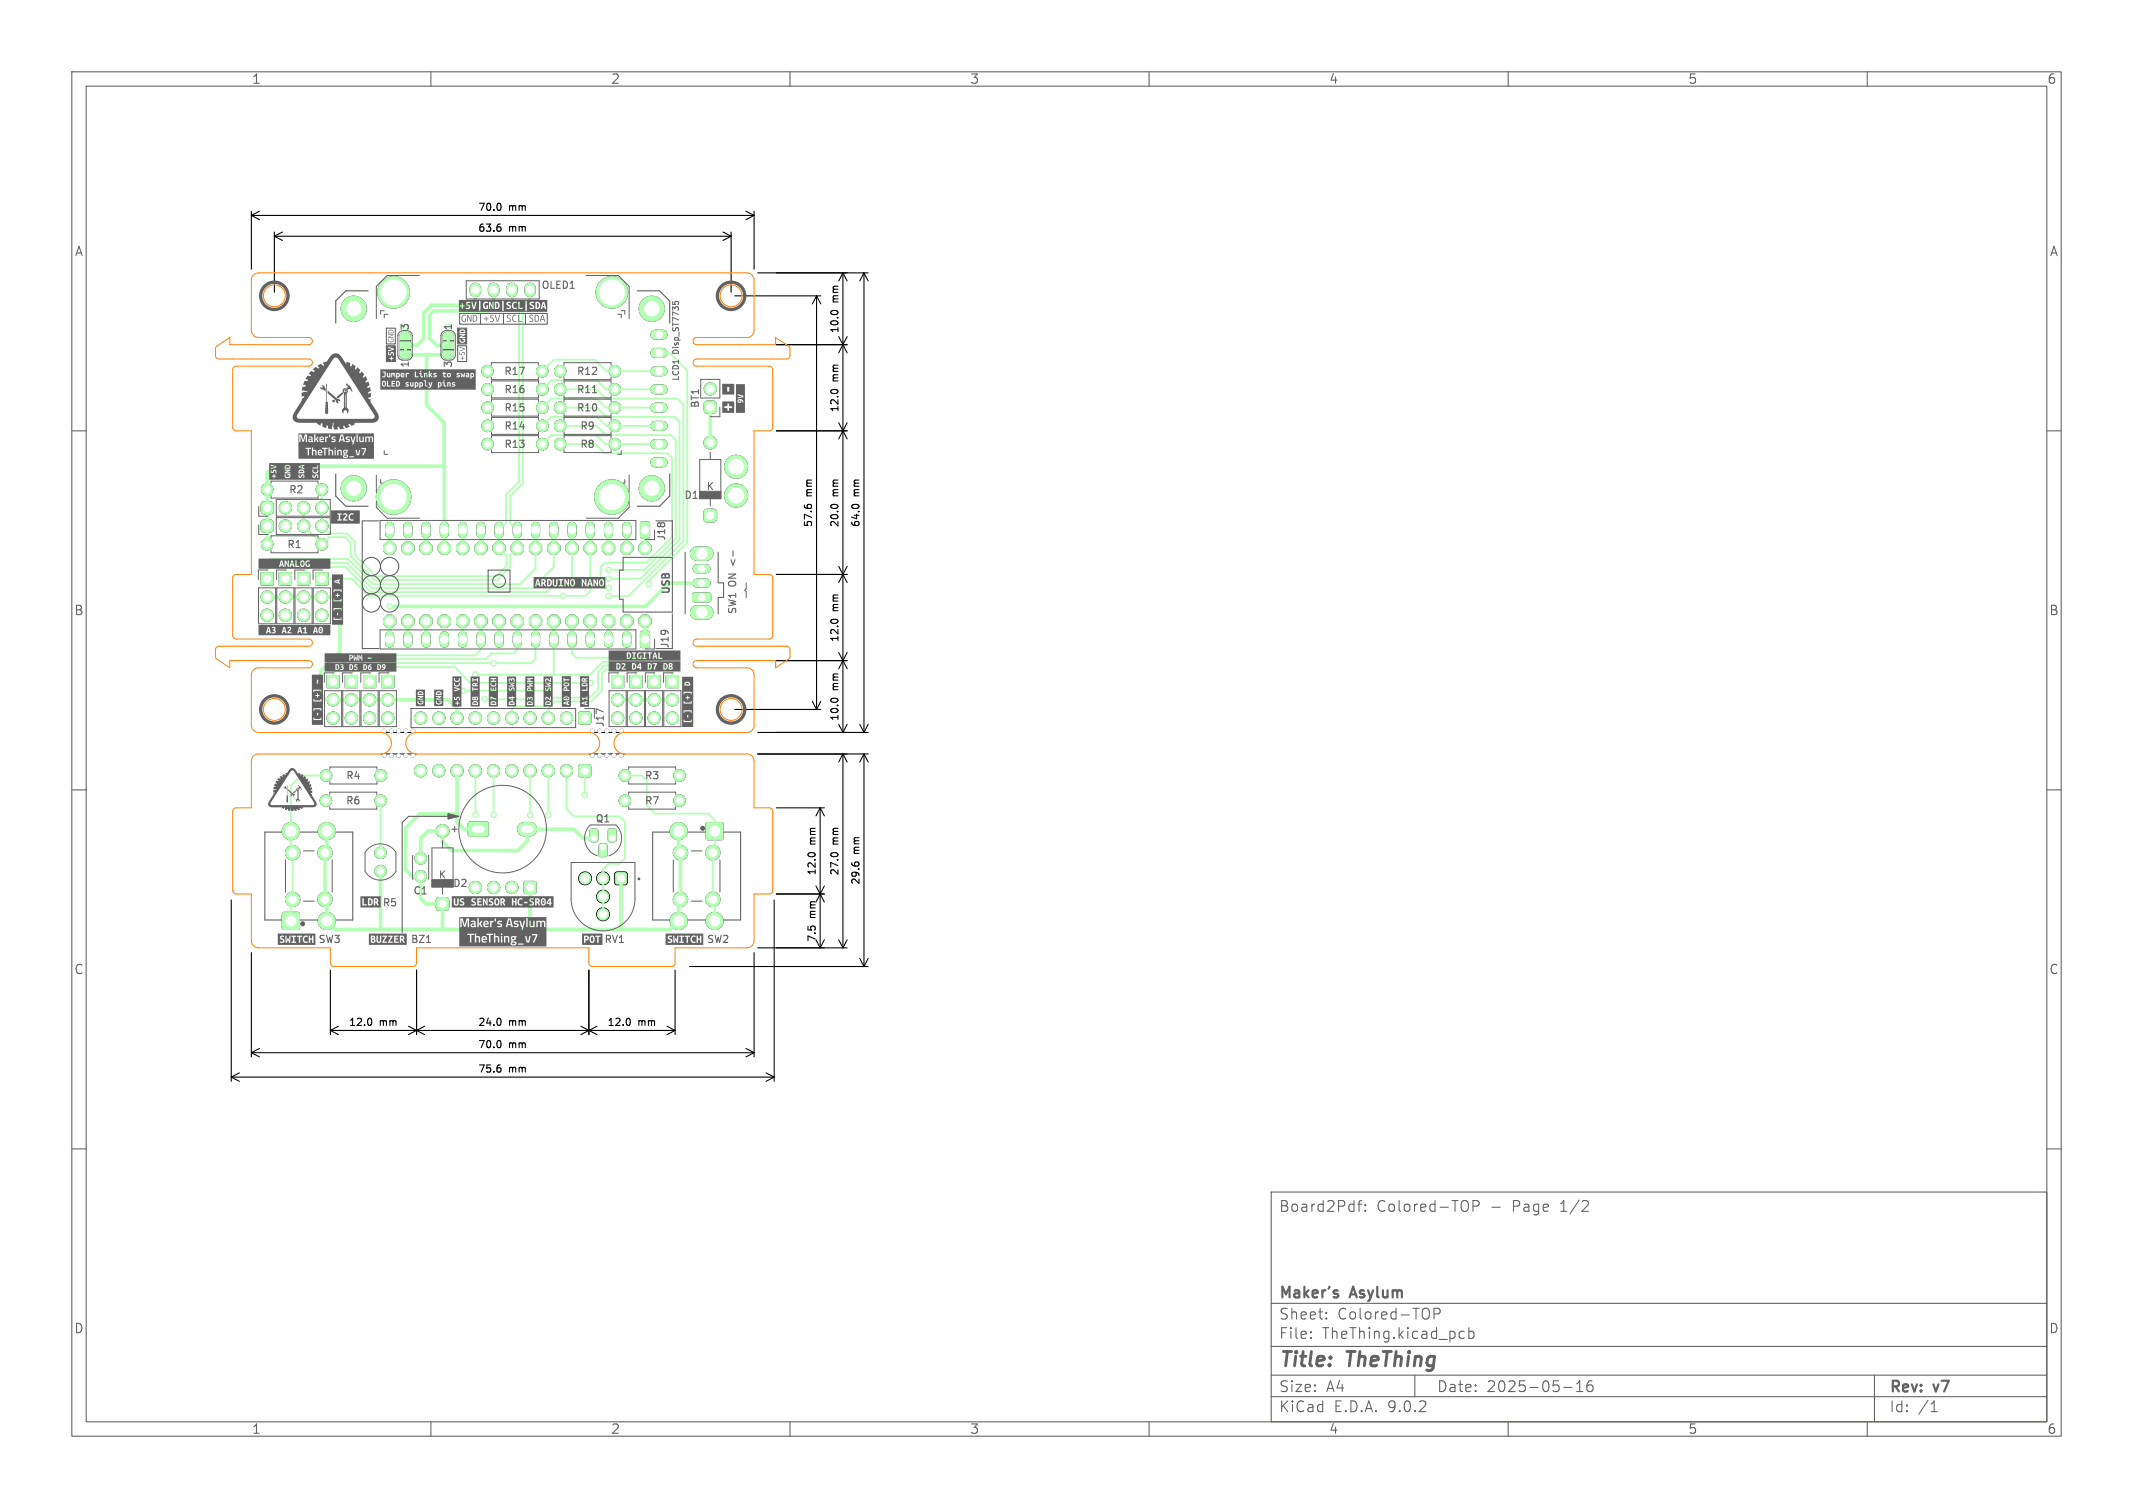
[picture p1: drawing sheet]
<svg xmlns="http://www.w3.org/2000/svg" width="297mm" height="210mm" viewBox="0 0 297 210" stroke-linecap="round" stroke-linejoin="round" font-family="sans-serif">
<defs><g id="words">
<g font-size="2.8" fill="#626262">
<text x="178" y="190.9">Title:</text>
<text x="187.7" y="190.9">TheThing</text>
</g>
<g font-size="2.1" fill="#626262">
<text x="178" y="169">Board2Pdf:</text>
<text x="191.7" y="169">Colored-TOP</text>
<text x="207.6" y="169">-</text>
<text x="210.7" y="169">Page</text>
<text x="217.5" y="169">1/2</text>
<text x="178" y="184">Sheet:</text>
<text x="178" y="181.2">Maker's</text>
<text x="186.2" y="184">Colored-TOP</text>
<text x="188.2" y="181.2">Asylum</text>
<text x="178" y="186.7">File:</text>
<text x="184.1" y="186.7">TheThing.kicad_pcb</text>
<text x="178" y="196.9">KiCad</text>
<text x="178" y="194.1">Size:</text>
<text x="184.7" y="194.1">A4</text>
<text x="185.7" y="196.9">E.D.A.</text>
<text x="193.3" y="196.9">9.0.2</text>
<text x="200" y="194.1">Date:</text>
<text x="207" y="194.1">2025-05-16</text>
<text x="263" y="194.3">Rev:</text>
<text x="263" y="196.9">Id:</text>
<text x="267.1" y="196.9">/1</text>
<text x="269.4" y="194.3">v7</text>
</g>
<g font-size="1.8" fill="#626262">
<text x="35" y="11.9">1</text>
<text x="85" y="11.9">2</text>
<text x="135" y="11.9">3</text>
<text x="185" y="11.9">4</text>
<text x="235" y="11.9">5</text>
<text x="285" y="11.9">6</text>
<text x="10.3" y="35.9">A</text>
<text x="285.4" y="35.9">A</text>
<text x="10.3" y="85.9">B</text>
<text x="285.3" y="85.9">B</text>
<text x="10.3" y="135.9">C</text>
<text x="285.3" y="135.9">C</text>
<text x="10.3" y="185.9">D</text>
<text x="285.3" y="185.9">D</text>
<text x="35" y="199.9">1</text>
<text x="85" y="199.9">2</text>
<text x="135" y="199.9">3</text>
<text x="185" y="199.9">4</text>
<text x="235" y="199.9">5</text>
<text x="285" y="199.9">6</text>
</g>
<g font-size="1.4">
<text x="66.5" y="29.6">70.0</text>
<text x="70.8" y="29.6">mm</text>
<text x="66.5" y="32.5">63.6</text>
<text x="70.8" y="32.5">mm</text>
<text x="116.9" y="46.5" transform="rotate(-90 116.9 46.5)">10.0</text>
<text x="116.9" y="42.2" transform="rotate(-90 116.9 42.2)">mm</text>
<text x="116.9" y="53.2" transform="rotate(-90 116.9 53.2)">mm</text>
<text x="116.9" y="57.5" transform="rotate(-90 116.9 57.5)">12.0</text>
<text x="113.3" y="69.2" transform="rotate(-90 113.3 69.2)">mm</text>
<text x="116.9" y="69.2" transform="rotate(-90 116.9 69.2)">mm</text>
<text x="119.9" y="69.2" transform="rotate(-90 119.9 69.2)">mm</text>
<text x="113.3" y="73.5" transform="rotate(-90 113.3 73.5)">57.6</text>
<text x="116.9" y="73.5" transform="rotate(-90 116.9 73.5)">20.0</text>
<text x="119.9" y="73.5" transform="rotate(-90 119.9 73.5)">64.0</text>
<text x="116.9" y="89.5" transform="rotate(-90 116.9 89.5)">12.0</text>
<text x="116.9" y="85.2" transform="rotate(-90 116.9 85.2)">mm</text>
<text x="116.9" y="100.5" transform="rotate(-90 116.9 100.5)">10.0</text>
<text x="116.9" y="96.2" transform="rotate(-90 116.9 96.2)">mm</text>
<text x="113.8" y="117.7" transform="rotate(-90 113.8 117.7)">mm</text>
<text x="116.9" y="117.7" transform="rotate(-90 116.9 117.7)">mm</text>
<text x="119.9" y="119" transform="rotate(-90 119.9 119)">mm</text>
<text x="113.8" y="122" transform="rotate(-90 113.8 122)">12.0</text>
<text x="116.9" y="122" transform="rotate(-90 116.9 122)">27.0</text>
<text x="119.9" y="123.3" transform="rotate(-90 119.9 123.3)">29.6</text>
<text x="113.8" y="131.3" transform="rotate(-90 113.8 131.3)">7.5</text>
<text x="113.8" y="127.9" transform="rotate(-90 113.8 127.9)">mm</text>
<text x="48.5" y="143.1">12.0</text>
<text x="52.8" y="143.1">mm</text>
<text x="66.5" y="143.1">24.0</text>
<text x="70.8" y="143.1">mm</text>
<text x="84.5" y="143.1">12.0</text>
<text x="88.8" y="143.1">mm</text>
<text x="66.5" y="149.6">75.6</text>
<text x="66.5" y="146.2">70.0</text>
<text x="70.8" y="149.6">mm</text>
<text x="70.8" y="146.2">mm</text>
</g>
<g font-size="1.4" fill="#626262">
<text x="75.3" y="40.4">OLED1</text>
<text x="57.1" y="46.1" transform="rotate(-90 57.1 46.1)">3</text>
<text x="63.1" y="46.1" transform="rotate(-90 63.1 46.1)">1</text>
<text x="64.2" y="45.2">GND|+5V|SCL|SDA</text>
<text x="57.1" y="51.3" transform="rotate(-90 57.1 51.3)">1</text>
<text x="63.1" y="51.3" transform="rotate(-90 63.1 51.3)">3</text>
<text x="70.1" y="52.4">R17</text>
<text x="80.2" y="52.4">R12</text>
<text x="70.1" y="55">R16</text>
<text x="70.1" y="57.5">R15</text>
<text x="80.2" y="55">R11</text>
<text x="80.2" y="57.5">R10</text>
<text x="97.5" y="56.9" transform="rotate(-90 97.5 56.9)">BT1</text>
<text x="70.1" y="60">R14</text>
<text x="70.1" y="62.6">R13</text>
<text x="80.7" y="62.6">R8</text>
<text x="80.7" y="60">R9</text>
<text x="40.2" y="68.9">R2</text>
<text x="95.2" y="69.7">D1</text>
<text x="98.3" y="68.5">K</text>
<text x="39.9" y="76.5">R1</text>
<text x="92.8" y="75.4" transform="rotate(-90 92.8 75.4)">J18</text>
<text x="93.3" y="82.9" transform="rotate(-90 93.3 82.9)">USB</text>
<text x="102.7" y="78.8" transform="rotate(-90 102.7 78.8)">&lt;-</text>
<text x="102.7" y="85.6" transform="rotate(-90 102.7 85.6)">SW1 ON</text>
<text x="93.3" y="90.4" transform="rotate(-90 93.3 90.4)">J19</text>
<text x="84.3" y="101.4" transform="rotate(-90 84.3 101.4)">J17</text>
<text x="48.1" y="112.2">R6</text>
<text x="48.1" y="108.7">R4</text>
<text x="89.7" y="108.7">R3</text>
<text x="89.7" y="112.2">R7</text>
<text x="62.6" y="116.1">+</text>
<text x="82.8" y="114.7">Q1</text>
<text x="57.5" y="124.8">C1</text>
<text x="61" y="122.5">K</text>
<text x="63" y="123.7">D2</text>
<text x="44.3" y="131.5">SW3</text>
<text x="53.2" y="126.4">R5</text>
<text x="57.1" y="131.5">BZ1</text>
<text x="84.1" y="131.5">RV1</text>
<text x="98.4" y="131.5">SW2</text>
</g>
<g font-size="1.1" fill="#626262">
<text x="55.1" y="47.7" transform="rotate(-90 55.1 47.7)">GND</text>
<text x="65" y="50.2" transform="rotate(-90 65 50.2)">+5V</text>
<text x="94.7" y="53.1" transform="rotate(-90 94.7 53.1)">LCD1 Disp_ST7735</text>
</g>
</g></defs>
<path d="M55.7 47.4h1.4v1.5h-1.4zM61.7 47.4h1.4v1.5h-1.4z" fill="#000"/>
<g fill="#000" stroke="#000" stroke-width=".14">
<path d="M55.8 46.4l.3-.1 .9 .1 .1 .3v.7h-1.4v-.7zM55.7 48.9h1.4v.7l-.4 .3h-.7l-.3-.3zM55.7 47.6h1.4v1h-1.4zM61.8 46.4l.3-.1 .9 .1 .1 .3v.7h-1.4v-.7zM61.7 47.6h1.4v1h-1.4zM61.7 48.9h1.4v.7l-.4 .3h-.7l-.3-.3zM98.1 56l.4-.1h1.1l.1 .4v1.1l-.4 .2-1.1-.1-.1-.4zM36.5 70l1.1-.1 .4 .1 .1 1.1-.2 .4-1.1 .1-.4-.2-.1-1.1zM36.5 72.5l1.1-.1 .4 .2 .1 1.1-.2 .3-1.1 .1-.4-.2-.1-1.1zM89.3 72.7h.9l.2 .1v1.9l-.1 .2-.9 .1-.2-.2zM98.1 71l.4-.1h.9l.3 .1 .1 .4v.9l-.1 .3-.4 .1h-.9l-.3-.1-.1-.4v-.9zM36.3 79.8h1.7v1.7h-1.7z"/>
<path d="M38.9 79.8h1.7v1.7h-1.7zM41.4 79.8h1.7v1.7h-1.7zM44 79.8h1.7v1.7h-1.7zM45.5 94.1h1.7v1.7h-1.7zM48.1 94.1h1.7v1.7h-1.7zM50.6 94.1h1.7v1.7h-1.7zM53.2 94.1h1.6v1.7h-1.6zM85.1 94.1h1.8v1.7h-1.8zM87.7 94.1h1.7v1.7h-1.7zM89.3 88l.9-.1 .2 .2v1.8l-.1 .3h-.9l-.2-.2zM90.2 94.1h1.7v1.7h-1.7zM92.8 94.1h1.7v1.7h-1.7z"/>
<path d="M96.5 82.7l.2-.1h2l.3 .2v.8l-.3 .2h-2l-.3-.2zM65.3 114.5h.1h2.5l.1 .2-.1 1.7-.2 .1-2.4-.1-.1-.2zM80.6 99.2h.2h1.4l.1 .2-.1 1.4-.2 .1-1.4-.1v-.2zM80.6 106.6l.2-.1 1.4 .1 .1 .1-.1 1.4-.2 .1-1.4-.1v-.2zM82.2 115.5l.8-.1 .2 .2v1.4l-.1 .2h-.7l-.2-.1-.1-1.4zM83.5 117.6l.7-.1 .3 .2v1.3l-.1 .3h-.7l-.3-.2v-1.3zM84.8 115.5l.7-.1 .3 .2v1.4l-.2 .2h-.7l-.2-.1zM98.4 114.6h.1h2.1l.1 .2-.1 2.1-.2 .1-2-.1-.1-.2zM39.4 127.1h.1h2.1l.1 .2-.1 2.1-.2 .1-2-.1-.1-.2zM60.9 125.1l.3-.1h.9l.3 .1 .1 .3v1l-.1 .2-.3 .2h-1l-.2-.2-.2-.3v-.9zM73 122.8l.2-.1 1.4 .1 .1 .2-.1 1.4h-.2h-1.4v-.2zM85.7 121.5l1.3-.1 .3 .2 .1 1.2-.2 .4h-1.2l-.4-.1v-1.3z"/>
<circle cx="49.2" cy="43" r="1.75"/>
<circle cx="54.8" cy="40.7" r="2.2"/>
<circle cx="67.9" cy="51.7" r=".8"/>
<circle cx="67.9" cy="56.8" r=".8"/>
<circle cx="67.9" cy="59.3" r=".8"/>
<circle cx="67.9" cy="54.2" r=".8"/>
<circle cx="75.5" cy="51.7" r=".8"/>
<circle cx="75.5" cy="59.3" r=".8"/>
<circle cx="75.5" cy="56.8" r=".8"/>
<circle cx="75.5" cy="54.2" r=".8"/>
<circle cx="78" cy="56.8" r=".8"/>
<circle cx="78" cy="51.7" r=".8"/>
<circle cx="78" cy="59.3" r=".8"/>
<circle cx="78" cy="54.2" r=".8"/>
<circle cx="85.2" cy="40.7" r="2.2"/>
<circle cx="85.6" cy="54.2" r=".8"/>
<circle cx="85.6" cy="56.8" r=".8"/>
<circle cx="85.6" cy="51.7" r=".8"/>
<circle cx="85.6" cy="59.3" r=".8"/>
<circle cx="90.7" cy="43" r="1.75"/>
<circle cx="98.9" cy="54.2" r=".85"/>
<circle cx="37.2" cy="68.2" r=".8"/>
<circle cx="37.2" cy="75.8" r=".8"/>
<circle cx="39.7" cy="70.7" r=".85"/>
<circle cx="39.7" cy="73.3" r=".85"/>
<circle cx="42.3" cy="70.7" r=".85"/>
<circle cx="42.3" cy="73.3" r=".85"/>
<circle cx="44.8" cy="70.7" r=".85"/>
<circle cx="44.8" cy="73.3" r=".85"/>
<circle cx="44.8" cy="75.8" r=".8"/>
<circle cx="44.8" cy="68.2" r=".8"/>
<circle cx="49.2" cy="68" r="1.75"/>
<circle cx="54.3" cy="76.4" r=".92"/>
<circle cx="54.8" cy="69.2" r="2.4"/>
<circle cx="56.8" cy="76.4" r=".92"/>
<circle cx="59.3" cy="76.4" r=".92"/>
<circle cx="61.9" cy="76.4" r=".92"/>
<circle cx="64.4" cy="76.4" r=".92"/>
<circle cx="67" cy="76.4" r=".92"/>
<circle cx="67.9" cy="61.8" r=".8"/>
<circle cx="69.5" cy="76.4" r=".92"/>
<circle cx="72" cy="76.4" r=".92"/>
<circle cx="74.6" cy="76.4" r=".92"/>
<circle cx="75.5" cy="61.8" r=".8"/>
<circle cx="77.1" cy="76.4" r=".92"/>
<circle cx="78" cy="61.8" r=".8"/>
<circle cx="79.7" cy="76.4" r=".92"/>
<circle cx="82.2" cy="76.4" r=".92"/>
<circle cx="84.7" cy="76.4" r=".92"/>
<circle cx="85.2" cy="69.2" r="2.4"/>
<circle cx="85.6" cy="61.8" r=".8"/>
<circle cx="87.3" cy="76.4" r=".92"/>
<circle cx="89.8" cy="76.4" r=".92"/>
<circle cx="90.7" cy="68" r="1.75"/>
<circle cx="98.9" cy="61.6" r=".89"/>
<circle cx="102.5" cy="65" r="1.6"/>
<circle cx="102.5" cy="69" r="1.6"/>
<circle cx="37.2" cy="83.1" r=".85"/>
<circle cx="37.2" cy="85.7" r=".85"/>
<circle cx="39.7" cy="85.7" r=".85"/>
<circle cx="39.7" cy="83.1" r=".85"/>
<circle cx="42.3" cy="85.7" r=".85"/>
<circle cx="42.3" cy="83.1" r=".85"/>
<circle cx="44.8" cy="85.7" r=".85"/>
<circle cx="44.8" cy="83.1" r=".85"/>
<circle cx="46.4" cy="97.5" r=".85"/>
<circle cx="46.4" cy="100" r=".85"/>
<circle cx="48.9" cy="100" r=".85"/>
<circle cx="48.9" cy="97.5" r=".85"/>
<circle cx="51.5" cy="100" r=".85"/>
<circle cx="51.5" cy="97.5" r=".85"/>
<circle cx="54" cy="100" r=".85"/>
<circle cx="54" cy="97.5" r=".85"/>
<circle cx="54.3" cy="86.5" r=".92"/>
<circle cx="56.8" cy="86.5" r=".92"/>
<circle cx="58.6" cy="100" r=".85"/>
<circle cx="59.3" cy="86.5" r=".92"/>
<circle cx="61.1" cy="100" r=".85"/>
<circle cx="61.9" cy="86.5" r=".92"/>
<circle cx="63.6" cy="100" r=".85"/>
<circle cx="64.4" cy="86.5" r=".92"/>
<circle cx="66.2" cy="100" r=".85"/>
<circle cx="67" cy="86.5" r=".92"/>
<circle cx="68.7" cy="100" r=".85"/>
<circle cx="69.5" cy="86.5" r=".92"/>
<circle cx="71.3" cy="100" r=".85"/>
<circle cx="72" cy="86.5" r=".92"/>
<circle cx="73.8" cy="100" r=".85"/>
<circle cx="74.6" cy="86.5" r=".92"/>
<circle cx="76.3" cy="100" r=".85"/>
<circle cx="77.1" cy="86.5" r=".92"/>
<circle cx="78.9" cy="100" r=".85"/>
<circle cx="79.7" cy="86.5" r=".92"/>
<circle cx="82.2" cy="86.5" r=".92"/>
<circle cx="84.7" cy="86.5" r=".92"/>
<circle cx="86" cy="100" r=".85"/>
<circle cx="86" cy="97.5" r=".85"/>
<circle cx="87.3" cy="86.5" r=".92"/>
<circle cx="88.5" cy="100" r=".85"/>
<circle cx="88.5" cy="97.5" r=".85"/>
<circle cx="89.8" cy="86.5" r=".92"/>
<circle cx="91.1" cy="97.5" r=".85"/>
<circle cx="91.1" cy="100" r=".85"/>
<circle cx="93.6" cy="100" r=".85"/>
<circle cx="93.6" cy="97.5" r=".85"/>
<circle cx="40.5" cy="115.7" r="1.2"/>
<circle cx="40.7" cy="118.7" r="1"/>
<circle cx="45.3" cy="118.7" r="1"/>
<circle cx="45.4" cy="111.5" r=".8"/>
<circle cx="45.4" cy="108" r=".8"/>
<circle cx="45.5" cy="115.7" r="1.2"/>
<circle cx="53" cy="118.8" r=".8"/>
<circle cx="53" cy="111.5" r=".8"/>
<circle cx="53" cy="108" r=".8"/>
<circle cx="53.5" cy="105.2" r=".25"/>
<circle cx="53.5" cy="101.8" r=".25"/>
<circle cx="54.5" cy="105.2" r=".25"/>
<circle cx="54.5" cy="101.8" r=".25"/>
<circle cx="55.5" cy="105.2" r=".25"/>
<circle cx="55.5" cy="101.8" r=".25"/>
<circle cx="56.5" cy="105.2" r=".25"/>
<circle cx="56.5" cy="101.8" r=".25"/>
<circle cx="57.5" cy="105.2" r=".25"/>
<circle cx="57.5" cy="101.8" r=".25"/>
<circle cx="58.6" cy="107.3" r=".85"/>
<circle cx="58.6" cy="119.5" r=".8"/>
<circle cx="61.1" cy="107.3" r=".85"/>
<circle cx="61.6" cy="115.7" r=".89"/>
<circle cx="63.6" cy="107.3" r=".85"/>
<circle cx="66.2" cy="107.3" r=".85"/>
<circle cx="68.7" cy="107.3" r=".85"/>
<circle cx="71.3" cy="107.3" r=".85"/>
<circle cx="73.8" cy="107.3" r=".85"/>
<circle cx="76.3" cy="107.3" r=".85"/>
<circle cx="78.9" cy="107.3" r=".85"/>
<circle cx="82.5" cy="105.2" r=".25"/>
<circle cx="82.5" cy="101.8" r=".25"/>
<circle cx="83.5" cy="105.2" r=".25"/>
<circle cx="83.5" cy="101.8" r=".25"/>
<circle cx="84.5" cy="105.2" r=".25"/>
<circle cx="84.5" cy="101.8" r=".25"/>
<circle cx="85.5" cy="105.2" r=".25"/>
<circle cx="85.5" cy="101.8" r=".25"/>
<circle cx="86.5" cy="105.2" r=".25"/>
<circle cx="86.5" cy="101.8" r=".25"/>
<circle cx="87" cy="111.5" r=".8"/>
<circle cx="87" cy="108" r=".8"/>
<circle cx="94.5" cy="115.7" r="1.2"/>
<circle cx="94.6" cy="111.5" r=".8"/>
<circle cx="94.6" cy="108" r=".8"/>
<circle cx="94.7" cy="118.7" r="1"/>
<circle cx="99.2" cy="118.7" r="1"/>
<circle cx="40.7" cy="125.2" r="1"/>
<circle cx="45.3" cy="125.2" r="1"/>
<circle cx="45.5" cy="128.2" r="1.2"/>
<circle cx="53" cy="121.3" r=".8"/>
<circle cx="58.6" cy="122" r=".8"/>
<circle cx="66.2" cy="123.6" r=".85"/>
<circle cx="68.7" cy="123.6" r=".85"/>
<circle cx="71.3" cy="123.6" r=".85"/>
<circle cx="81.5" cy="122.3" r=".9"/>
<circle cx="84" cy="122.3" r=".9"/>
<circle cx="84" cy="124.9" r=".9"/>
<circle cx="84" cy="127.3" r=".9"/>
<circle cx="94.5" cy="128.2" r="1.2"/>
<circle cx="94.7" cy="125.2" r="1"/>
<circle cx="99.2" cy="125.2" r="1"/>
<circle cx="99.5" cy="128.2" r="1.2"/>
</g>
<path d="M97.1 77.1h1.2M97.1 85.3h1.2M73 115.5h.8" fill="none" stroke="#000" stroke-width="2"/>
<g fill="none" stroke="#000" stroke-width="1.3">
<path d="M54.3 73.3v1M56.8 73.3v1M59.3 73.3v1M61.9 73.3v1M64.4 73.3v1M67 73.3v1M69.5 73.3v1M72 73.3v1M74.6 73.3v1M77.1 73.3v1M79.7 73.3v1M82.2 73.3v1"/>
<path d="M84.7 73.3v1M87.3 73.3v1M97.1 79.2h1.2M54.3 88.5v1.1M56.8 88.5v1.1M59.3 88.5v1.1M61.9 88.5v1.1M64.4 88.5v1.1M67 88.5v1.1M69.5 88.5v1.1M72 88.5v1.1M74.6 88.5v1.1"/>
<path d="M77.1 88.5v1.1M79.7 88.5v1.1M82.2 88.5v1.1M84.7 88.5v1.1M87.3 88.5v1.1M97.1 81.2h1.2"/>
</g>
<path d="M91.2 59.3h1.1M91.2 56.8h1.1M91.2 54.2h1.1M91.2 51.7h1.1M91.2 49.2h1.1M91.2 46.6h1.1M91.2 64.4h1.1M91.2 61.9h1.1" fill="none" stroke="#000" stroke-width="1.4"/>
<path d="M66.2 40.2v.4M68.7 40.2v.4M71.3 40.2v.4M73.8 40.2v.4" fill="none" stroke="#000" stroke-width="1.6"/>
<path d="M53 102h5M53 105h5M82 102h5M82 105h5" fill="none" stroke="#000" stroke-width=".14"/>
<g fill="none" stroke="#000" stroke-width=".15">
<path d="M35 29.4v8.1M35 30h70M35 30l1.1 .6M36.1 29.4l-1.1 .6M38.2 32.3v8.4M38.2 32.9h63.6M38.2 32.9l1.1 .6M39.3 32.3l-1.1 .6M69.5 31.2h.2M69.6 31.6l.2 .2v.2l-.2 .2M69.6 28.4l.2 .3-.2 .6M100.7 32.3l1.1 .6"/>
<path d="M101.8 32.3v8.4M101.8 32.9l-1.1 .6M103.9 29.4l1.1 .6M105 29.4v8.1M105 30l-1.1 .6M105.5 38h15.4M117.4 38v64M117.4 38l.6 1.1M117.4 38l-.6 1.1M120.3 38v64M120.3 38l.6 1.1M120.3 38l-.6 1.1"/>
<path d="M102.3 41.2h12M108.1 48h9.9M113.7 41.2v57.6M113.7 41.2l.6 1.1M113.7 41.2l-.6 1.1M115.7 54.4l.4-.2 .5 .2M115.7 43.4l.4-.2 .5 .2M116.8 46.9l1.2 2.2M116.8 58.9l1.2 2.2M118 46.9l-1.2 2.2M118 58.9l-1.2 2.2M108.1 60h9.9"/>
<path d="M112 70.3v.2M112.4 70.4l.2-.2h.2l.2 .2M115.7 70.4l.4-.2 .5 .2M116.8 78.9l1.2 2.2M118 78.9l-1.2 2.2M118.7 70.4l.3-.2 .6 .2M102.3 98.8h12M108.1 80h9.9M108.1 92h9.9M113.1 97.7l.6 1.1M114.3 97.7l-.6 1.1M115.7 97.4l.4-.2 .5 .2"/>
<path d="M115.7 86.4l.4-.2 .5 .2M116.8 90.9l1.2 2.2M118 90.9l-1.2 2.2M105.5 105h15.4M105.5 102h15.4M108.1 112.5h6.7M112.6 118.9l.3-.2 .6 .2M114.2 112.5v19.5M114.2 112.5l.6 1.1M114.2 112.5l-.6 1.1M115.7 118.9l.4-.2 .5 .2M116.8 100.9l.6 1.1"/>
<path d="M117.4 105v27M117.4 105l.6 1.1M117.4 105l-.6 1.1M118 100.9l-.6 1.1M119.7 100.9l.6 1.1M120.3 105v29.6M120.3 105l.6 1.1M120.3 105l-.6 1.1M120.9 100.9l-.6 1.1M32.2 125.3v25.3M35 132.7v14.5M46 135.1v9"/>
<path d="M58 135.1v9M82 135.1v9M94 135.1v9M96 134.6h24.9M105 132.7v14.5M105.5 132h12.5M107.8 125.3v25.3M108.1 124.5h6.7M113.6 123.4l1.2 2.2M113.6 130.9l.6 1.1M114.8 123.4l-1.2 2.2M114.8 130.9l-.6 1.1"/>
<path d="M116.8 130.9l.6 1.1M118 130.9l-.6 1.1M118.6 120.1v.2M119 120.2l.2-.2h.2l.2 .2M119.7 133.5l.6 1.1M120.9 133.5l-.6 1.1M32.2 150h75.6M32.2 150l1.1 .6M33.3 149.4l-1.1 .6M35 146.6h70M35 146.6l1.1 .6M36.1 146l-1.1 .6"/>
<path d="M46 143.5h48M46 143.5l1.1 .6M47.1 142.9l-1.1 .6M51.6 141.9l.2 .3-.2 .6M56.9 142.9l2.2 1.2M59.1 142.9l-2.2 1.2M69.5 148.3h.2M69.6 148.7l.2 .2v.2l-.2 .2M69.6 141.9l.2 .3-.2 .6M69.6 145l.2 .3-.2 .6M80.9 142.9l2.2 1.2M83.1 142.9l-2.2 1.2"/>
<path d="M87.6 141.9l.2 .3-.2 .6M92.9 142.9l1.1 .6M94 143.5l-1.1 .6M103.9 146l1.1 .6M105 146.6l-1.1 .6M106.7 149.4l1.1 .6M107.8 150l-1.1 .6"/>
</g>
<g fill="#b3ffb3">
<path d="M62.2 47.2h.4v.5h-.4z"/>
<path d="M56.2 48.5h.4v.5h-.4z"/>
</g>
<path d="M97.1 77.1h1.2M97.1 85.3h1.2M73 115.5h.8" fill="none" stroke="#b3ffb3" stroke-width="2"/>
<g fill="none" stroke="#b3ffb3" stroke-width="1.3">
<path d="M54.3 73.3v1M56.8 73.3v1M59.3 73.3v1M61.9 73.3v1M64.4 73.3v1M67 73.3v1M69.5 73.3v1M72 73.3v1M74.6 73.3v1M77.1 73.3v1M79.7 73.3v1M82.2 73.3v1"/>
<path d="M84.7 73.3v1M87.3 73.3v1M97.1 79.2h1.2M54.3 88.5v1.1M56.8 88.5v1.1M59.3 88.5v1.1M61.9 88.5v1.1M64.4 88.5v1.1M67 88.5v1.1M69.5 88.5v1.1M72 88.5v1.1M74.6 88.5v1.1"/>
<path d="M77.1 88.5v1.1M79.7 88.5v1.1M82.2 88.5v1.1M84.7 88.5v1.1M87.3 88.5v1.1M97.1 81.2h1.2"/>
</g>
<g fill="#b3ffb3" stroke="#b3ffb3" stroke-width=".14">
<path d="M96.5 82.7l.2-.1h2l.3 .2v.8l-.3 .2h-2l-.3-.2z"/>
<path d="M36.5 70l1.1-.1 .4 .1 .1 1.1-.2 .4-1.1 .1-.4-.2-.1-1.1z"/>
<path d="M98.1 71l.4-.1h.9l.3 .1 .1 .4v.9l-.1 .3-.4 .1h-.9l-.3-.1-.1-.4v-.9z"/>
<path d="M80.6 99.2h.2h1.4l.1 .2-.1 1.4-.2 .1-1.4-.1v-.2z"/>
<path d="M50.6 94.1h1.7v1.7h-1.7z"/>
<path d="M89.3 72.7h.9l.2 .1v1.9l-.1 .2-.9 .1-.2-.2z"/>
<path d="M53.2 94.1h1.6v1.7h-1.6z"/>
<path d="M45.5 94.1h1.7v1.7h-1.7z"/>
<path d="M98.4 114.6h.1h2.1l.1 .2-.1 2.1-.2 .1-2-.1-.1-.2z"/>
<path d="M85.1 94.1h1.8v1.7h-1.8z"/>
<path d="M44 79.8h1.7v1.7h-1.7z"/>
<path d="M89.3 88l.9-.1 .2 .2v1.8l-.1 .3h-.9l-.2-.2z"/>
<path d="M85.7 121.7l.3-.2 1.1 .1 .2 .3-.1 1.1-.3 .1h-1.1l-.1-.3z"/>
<path d="M84.8 115.5l.7-.1 .3 .2v1.4l-.2 .2h-.7l-.2-.1z"/>
<path d="M83.5 117.6l.7-.1 .3 .2v1.3l-.1 .3h-.7l-.3-.2v-1.3z"/>
<path d="M82.2 115.5l.8-.1 .2 .2v1.4l-.1 .2h-.7l-.2-.1-.1-1.4z"/>
<path d="M60.9 125.1l.3-.1h.9l.3 .1 .1 .3v1l-.1 .2-.3 .2h-1l-.2-.2-.2-.3v-.9z"/>
<path d="M36.3 79.8h1.7v1.7h-1.7z"/>
<path d="M38.9 79.8h1.7v1.7h-1.7z"/>
<path d="M39.4 127.1h.1h2.1l.1 .2-.1 2.1-.2 .1-2-.1-.1-.2z"/>
<path d="M65.3 114.5h.1h2.5l.1 .2-.1 1.7-.2 .1-2.4-.1-.1-.2z"/>
<path d="M87.7 94.1h1.7v1.7h-1.7z"/>
<path d="M48.1 94.1h1.7v1.7h-1.7z"/>
<path d="M98.1 56l.4-.1h1.1l.1 .4v1.1l-.4 .2-1.1-.1-.1-.4z"/>
<path d="M90.2 94.1h1.7v1.7h-1.7z"/>
<path d="M61.8 46.4l.3-.1 .9 .1 .1 .3v.7h-1.4v-.7z"/>
<path d="M61.7 47.6h1.4v1h-1.4z"/>
<path d="M61.7 48.9h1.4v.7l-.4 .3h-.7l-.3-.3z"/>
<path d="M41.4 79.8h1.7v1.7h-1.7z"/>
<path d="M55.7 48.9h1.4v.7l-.4 .3h-.7l-.3-.3z"/>
<path d="M55.7 47.6h1.4v1h-1.4z"/>
<path d="M55.8 46.4l.3-.1 .9 .1 .1 .3v.7h-1.4v-.7z"/>
<path d="M36.5 72.5l1.1-.1 .4 .2 .1 1.1-.2 .3-1.1 .1-.4-.2-.1-1.1z"/>
<path d="M92.8 94.1h1.7v1.7h-1.7z"/>
<path d="M73 122.8l.2-.1 1.4 .1 .1 .2-.1 1.4h-.2h-1.4v-.2z"/>
<path d="M80.6 106.6l.2-.1 1.4 .1 .1 .1-.1 1.4-.2 .1-1.4-.1v-.2z"/>
<circle cx="39.7" cy="70.7" r=".85"/>
<circle cx="42.3" cy="70.7" r=".85"/>
<circle cx="44.8" cy="70.7" r=".85"/>
<circle cx="72" cy="76.4" r=".92"/>
<circle cx="78" cy="61.8" r=".8"/>
<circle cx="85.6" cy="61.8" r=".8"/>
<circle cx="98.9" cy="61.6" r=".89"/>
<circle cx="56.8" cy="76.4" r=".92"/>
<circle cx="78.9" cy="100" r=".85"/>
<circle cx="76.3" cy="100" r=".85"/>
<circle cx="73.8" cy="100" r=".85"/>
<circle cx="71.3" cy="100" r=".85"/>
<circle cx="68.7" cy="100" r=".85"/>
<circle cx="66.2" cy="100" r=".85"/>
<circle cx="63.6" cy="100" r=".85"/>
<circle cx="61.1" cy="100" r=".85"/>
<circle cx="58.6" cy="100" r=".85"/>
<circle cx="51.5" cy="97.5" r=".85"/>
<circle cx="51.5" cy="100" r=".85"/>
<circle cx="75.5" cy="59.3" r=".8"/>
<circle cx="67.9" cy="59.3" r=".8"/>
<circle cx="37.2" cy="75.8" r=".8"/>
<circle cx="44.8" cy="75.8" r=".8"/>
<circle cx="45.4" cy="108" r=".8"/>
<circle cx="53" cy="108" r=".8"/>
<circle cx="78" cy="54.2" r=".8"/>
<circle cx="85.6" cy="54.2" r=".8"/>
<circle cx="54" cy="97.5" r=".85"/>
<circle cx="54" cy="100" r=".85"/>
<circle cx="67" cy="76.4" r=".92"/>
<circle cx="77.1" cy="86.5" r=".92"/>
<circle cx="46.4" cy="97.5" r=".85"/>
<circle cx="46.4" cy="100" r=".85"/>
<circle cx="90.7" cy="68" r="1.75"/>
<circle cx="90.7" cy="43" r="1.75"/>
<circle cx="49.2" cy="68" r="1.75"/>
<circle cx="49.2" cy="43" r="1.75"/>
<circle cx="99.2" cy="118.7" r="1"/>
<circle cx="99.2" cy="125.2" r="1"/>
<circle cx="99.5" cy="128.2" r="1.2"/>
<circle cx="94.5" cy="115.7" r="1.2"/>
<circle cx="94.7" cy="118.7" r="1"/>
<circle cx="94.7" cy="125.2" r="1"/>
<circle cx="94.5" cy="128.2" r="1.2"/>
<circle cx="61.9" cy="86.5" r=".92"/>
<circle cx="69.5" cy="76.4" r=".92"/>
<circle cx="59.3" cy="86.5" r=".92"/>
<circle cx="86" cy="97.5" r=".85"/>
<circle cx="86" cy="100" r=".85"/>
<circle cx="61.9" cy="76.4" r=".92"/>
<circle cx="64.4" cy="86.5" r=".92"/>
<circle cx="87" cy="108" r=".8"/>
<circle cx="94.6" cy="108" r=".8"/>
<circle cx="56.8" cy="86.5" r=".92"/>
<circle cx="74.6" cy="76.4" r=".92"/>
<circle cx="53" cy="121.3" r=".8"/>
<circle cx="53" cy="118.8" r=".8"/>
<circle cx="77.1" cy="76.4" r=".92"/>
<circle cx="102.5" cy="69" r="1.6"/>
<circle cx="69.5" cy="86.5" r=".92"/>
<circle cx="44.8" cy="83.1" r=".85"/>
<circle cx="44.8" cy="85.7" r=".85"/>
<circle cx="54.8" cy="40.7" r="2.2"/>
<circle cx="54.8" cy="69.2" r="2.4"/>
<circle cx="85.2" cy="40.7" r="2.2"/>
<circle cx="85.2" cy="69.2" r="2.4"/>
<circle cx="84.7" cy="76.4" r=".92"/>
<circle cx="64.4" cy="76.4" r=".92"/>
<circle cx="84" cy="127.3" r=".8"/>
<circle cx="84" cy="124.9" r=".8"/>
<circle cx="84" cy="122.3" r=".8"/>
<circle cx="81.5" cy="122.3" r=".8"/>
<circle cx="75.5" cy="54.2" r=".8"/>
<circle cx="67.9" cy="54.2" r=".8"/>
<circle cx="58.6" cy="122" r=".8"/>
<circle cx="58.6" cy="119.5" r=".8"/>
<circle cx="75.5" cy="51.7" r=".8"/>
<circle cx="67.9" cy="51.7" r=".8"/>
<circle cx="61.6" cy="115.7" r=".89"/>
<circle cx="53" cy="111.5" r=".8"/>
<circle cx="45.4" cy="111.5" r=".8"/>
<circle cx="74.6" cy="86.5" r=".92"/>
<circle cx="89.8" cy="86.5" r=".92"/>
<circle cx="37.2" cy="83.1" r=".85"/>
<circle cx="37.2" cy="85.7" r=".85"/>
<circle cx="79.7" cy="76.4" r=".92"/>
<circle cx="78" cy="56.8" r=".8"/>
<circle cx="85.6" cy="56.8" r=".8"/>
<circle cx="84.7" cy="86.5" r=".92"/>
<circle cx="54.3" cy="76.4" r=".92"/>
<circle cx="79.7" cy="86.5" r=".92"/>
<circle cx="59.3" cy="76.4" r=".92"/>
<circle cx="89.8" cy="76.4" r=".92"/>
<circle cx="39.7" cy="83.1" r=".85"/>
<circle cx="39.7" cy="85.7" r=".85"/>
<circle cx="87.3" cy="86.5" r=".92"/>
<circle cx="78" cy="51.7" r=".8"/>
<circle cx="85.6" cy="51.7" r=".8"/>
<circle cx="75.5" cy="56.8" r=".8"/>
<circle cx="67.9" cy="56.8" r=".8"/>
<circle cx="40.7" cy="125.2" r="1"/>
<circle cx="40.7" cy="118.7" r="1"/>
<circle cx="40.5" cy="115.7" r="1.2"/>
<circle cx="45.5" cy="128.2" r="1.2"/>
<circle cx="45.3" cy="125.2" r="1"/>
<circle cx="45.3" cy="118.7" r="1"/>
<circle cx="45.5" cy="115.7" r="1.2"/>
<circle cx="75.5" cy="61.8" r=".8"/>
<circle cx="67.9" cy="61.8" r=".8"/>
<circle cx="88.5" cy="97.5" r=".85"/>
<circle cx="88.5" cy="100" r=".85"/>
<circle cx="82.2" cy="76.4" r=".92"/>
<circle cx="54.3" cy="86.5" r=".92"/>
<circle cx="82.2" cy="86.5" r=".92"/>
<circle cx="37.2" cy="68.2" r=".8"/>
<circle cx="44.8" cy="68.2" r=".8"/>
<circle cx="102.5" cy="65" r="1.6"/>
<circle cx="48.9" cy="97.5" r=".85"/>
<circle cx="48.9" cy="100" r=".85"/>
<circle cx="98.9" cy="54.2" r=".85"/>
<circle cx="67" cy="86.5" r=".92"/>
<circle cx="78" cy="59.3" r=".8"/>
<circle cx="85.6" cy="59.3" r=".8"/>
<circle cx="91.1" cy="97.5" r=".85"/>
<circle cx="91.1" cy="100" r=".85"/>
<circle cx="87" cy="111.5" r=".8"/>
<circle cx="94.6" cy="111.5" r=".8"/>
<circle cx="42.3" cy="83.1" r=".85"/>
<circle cx="42.3" cy="85.7" r=".85"/>
<circle cx="87.3" cy="76.4" r=".92"/>
<circle cx="39.7" cy="73.3" r=".85"/>
<circle cx="42.3" cy="73.3" r=".85"/>
<circle cx="44.8" cy="73.3" r=".85"/>
<circle cx="72" cy="86.5" r=".92"/>
<circle cx="93.6" cy="97.5" r=".85"/>
<circle cx="93.6" cy="100" r=".85"/>
<circle cx="71.3" cy="123.6" r=".85"/>
<circle cx="68.7" cy="123.6" r=".85"/>
<circle cx="66.2" cy="123.6" r=".85"/>
<circle cx="78.9" cy="107.3" r=".85"/>
<circle cx="76.3" cy="107.3" r=".85"/>
<circle cx="73.8" cy="107.3" r=".85"/>
<circle cx="71.3" cy="107.3" r=".85"/>
<circle cx="68.7" cy="107.3" r=".85"/>
<circle cx="66.2" cy="107.3" r=".85"/>
<circle cx="63.6" cy="107.3" r=".85"/>
<circle cx="61.1" cy="107.3" r=".85"/>
<circle cx="58.6" cy="107.3" r=".85"/>
<circle cx="84.7" cy="79.4" r=".4"/>
<circle cx="64.4" cy="96.2" r=".4"/>
<circle cx="76.3" cy="96.2" r=".4"/>
<circle cx="82.2" cy="95.1" r=".4"/>
<circle cx="84.8" cy="80.6" r=".4"/>
<circle cx="84.8" cy="81.8" r=".4"/>
<circle cx="84.7" cy="83" r=".4"/>
<circle cx="66.2" cy="94" r=".4"/>
<circle cx="68.7" cy="92.3" r=".4"/>
<circle cx="90.3" cy="81.4" r=".4"/>
<circle cx="54.2" cy="84.5" r=".4"/>
<circle cx="66.2" cy="113.5" r=".4"/>
<circle cx="73.8" cy="97.4" r=".4"/>
<circle cx="67.4" cy="97.4" r=".4"/>
<circle cx="78.4" cy="83" r=".4"/>
<circle cx="81" cy="81.4" r=".4"/>
<circle cx="68.7" cy="113.5" r=".4"/>
<circle cx="76.3" cy="113.5" r=".4"/>
<circle cx="73.8" cy="113.5" r=".4"/>
<circle cx="81.4" cy="110.7" r=".4"/>
</g>
<path d="M91.2 59.3h1.1M91.2 56.8h1.1M91.2 54.2h1.1M91.2 51.7h1.1M91.2 49.2h1.1M91.2 46.6h1.1M91.2 64.4h1.1M91.2 61.9h1.1" fill="none" stroke="#b3ffb3" stroke-width="1.4"/>
<path d="M66.2 40.2v.4M68.7 40.2v.4M71.3 40.2v.4M73.8 40.2v.4" fill="none" stroke="#b3ffb3" stroke-width="1.6"/>
<g fill="none" stroke="#b3ffb3" stroke-width=".51">
<path d="M56.4 49.4h6M56.4 45.5v1.3M59.4 49.4v7l2.5 2.5v17.5M62.4 45.6v1.2M66.2 40.4v1.3l-.8 .8h-5.3l-1.1 1.1v3.6l-1 .9h-1.6M68.7 40.4v2.2l-.7 .7h-7.6l-.6 .6v3.2l1 1h1.6M98.9 56.7v4.9M54.3 73.8v2.6M59.3 73.8v2.6M61.9 64.9h-23.7l-1 1v9.9M64.4 73.8v2.6M67 73.8v2.6"/>
<path d="M69.5 73.8v2.6M72 73.8v2.6M74.6 73.8v2.6M77.1 73.8v2.6M79.7 73.8v2.6M82.2 73.8v2.6M84.7 73.8v2.6M87.3 73.8v2.6M89.8 73.8v2.6M37.2 83.1h9.1l1 1.1v6.6l-2.7 2.7v3.3l.8 .7h17.1l1.1 1.1v1.4M54.3 86.5v2.6M56.8 86.5v2.6"/>
<path d="M59.3 86.5v2.6M64.4 86.5v2.6M67 86.5v2.6M69.5 86.5v2.6M72 86.5v2.6M74.6 86.5v2.6M77.1 86.5v2.6M79.7 86.5v2.6M82.2 86.5v2.6M84.7 86.5v2.6M86 97.5h7.6M87.3 86.5v2.6"/>
<path d="M89.8 86.5v2.6M97.7 81.2h-4.6l-3.2 3.3h-35.7M45.5 115.8v2.7l-.2 .3v6.5l.2 .2v2.8l1.2 1.1h46.6l1.2-1.1v-2.8l.2-.2v-6.5l-.2-.3v-2.7M63.6 113.4h-5.2l-1.9 2v5.7l.9 1h1.2v3l.7 .8h2.3v3.5M63.6 107.3v7.2l1 1h2M73.8 115.5h.1M82.7 116.7h-1.5l-1.3-1.2h-6.5v1.7l-1.3 1.3h-9.3l-1.2-1.3v-1.5h-2l-1 1v2.9M94.5 115.9l-.1 .1M53 121.3v8.1M73.8 123.6v5.8M86.5 129.4h.1M86.5 122.3v7.1"/>
</g>
<g fill="none" stroke="#b3ffb3" stroke-width=".25">
<path d="M71.3 40.4v1.2l1 1v24.5l-1.9 1.8v4l-.9 .9M73.8 40.4v1.2l-1 1v24.7l-1.8 1.8v3.7l1 1M75.5 51.7l1.6-1.6h5.7l1.6 1.6h7.3M75.5 59.3l1.3-1.2h6.3l1.3 1.2h7.3M75.5 56.8l1.3-1.3h6.3l1.3 1.3h7.3M75.5 54.2l1.3-1.2h6.3l1.3 1.2h7.3M78 59.3h5.1l1.3 1.3h9l.7 .7v13.7l-4.4 4.4h-5M78 56.8h5.1l1.3 1.3h9.5l.7 .7v16.4l-5.4 5.4h-4.5M78 54.2h5.1l1.3 1.3h9.9l.8 .8v19.1l-7.6 7.6h-2.8M91.7 49.2h1.5l2.5 2.4v24l-5.3 5.3v.5M42.3 70.7v2.6l2.5 2.5 1-1h2.2l.8 .8v1.9l3.3 3.3h17.2l1.7-1.8v-1.7l1-.9M44.8 68.2v5.1l1.1 1h2.4l1.1 1.1v1.9l3 2.9h16.7l1.4-1.4v-1.4l-1-1"/>
<path d="M74.6 76.4v2.8l-2.2 2.2h-20.5l-3.5-3.5h-10.7l-.5 .5v2.2M75.5 61.9l1.3-1.3h6.2l1.3 1.3h7.4M77.1 76.4v2.6l-2.9 2.9h-22.4l-3.5-3.5h-8l-.6 .6v1.6M78 61.9h4.9l1.3 1.2h8.7l.7 .7v11l-3.6 3.6h-5.8l-.6 .5v2.5l.5 .5h.6M79.7 76.4v5.1M82.2 76.4v5.9l-.7 .7h-30.1l-2.4-2.4h-4.2M42.3 80.6v-.9l.7-.7h5.1l3.5 3.5h24.5l1-1h3.8M54 94.9v-1.1l.8-.9h8.5l2.2 2.2h16.7M64.4 96.2h11.9M66.2 94h15.9l1.8-1.8h5.5l1.7 1.6v1.1M67 89.1v1.4l-.8 .8h-17.3l-2.5 2.5v1.1M67.4 97.4h6.4"/>
<path d="M72 89.1v1.4l-.5 .5h-3.1l-.8 .8h-16.7l-2 2v1.1M74.6 89.1v2.7l-.6 .6h-21.1l-1.4 1.4v1.1M77.1 89.1v4.8M77.1 93.9v.1M79.7 89.1v1.9l.5 .6h11.2l2.2 2.2v1.1M86 94.9v-1.1l-.5-.5h-1.2l-.5 .5v2.4l-1.5 1.5h-5l-1 1v1.3M88.5 94.9v-1.2l-1-1h-3.3l-1 .9v2.4l-1.1 1.2h-5l-1.2 1.2h-4.2l-.4 .4v1.2M45.4 108h-3.5l-1.4 1.5v9l.2 .3v6.5l-.2 .2v2.8M53 111.5v7.3M66.2 107.3h.1M66.2 107.3v6.2M68.7 107.3h.1"/>
<path d="M68.7 107.3v6.2M73.8 107.3v6.2M76.3 107.3v6.1l-.1 .1M78.9 107.3v5.4l1 1h6.4l.7 .8v5l-.7 .8h-1.6l-.7 .8v6.2M81.4 107.3v3.4M87 108h2.3M90.1 108.7v3.5l1.1 1.1h7.4l.9 .9v4.3l-.2 .3v6.5l.2 .2v2.8"/>
</g>
<g fill="#fff" stroke="#fff" stroke-width=".14">
<circle cx="84.7" cy="79.3" r=".2"/>
<circle cx="64.4" cy="96.2" r=".2"/>
<circle cx="76.3" cy="96.2" r=".2"/>
<circle cx="82.2" cy="95.1" r=".2"/>
<circle cx="84.7" cy="80.6" r=".2"/>
<circle cx="84.7" cy="81.9" r=".2"/>
<circle cx="84.7" cy="83" r=".2"/>
<circle cx="66.2" cy="93.9" r=".2"/>
<circle cx="68.7" cy="92.3" r=".2"/>
<circle cx="90.3" cy="81.3" r=".2"/>
<circle cx="54.2" cy="84.5" r=".2"/>
<circle cx="66.2" cy="113.5" r=".2"/>
<circle cx="73.8" cy="97.4" r=".2"/>
<circle cx="67.5" cy="97.3" r=".2"/>
<circle cx="78.4" cy="83" r=".2"/>
<circle cx="80.9" cy="81.5" r=".2"/>
<circle cx="68.7" cy="113.5" r=".2"/>
<circle cx="76.3" cy="113.5" r=".2"/>
<circle cx="73.8" cy="113.5" r=".2"/>
<circle cx="81.4" cy="110.7" r=".2"/>
<circle cx="57.5" cy="105.2" r=".25"/>
<circle cx="97.7" cy="85.3" r=".75"/>
<circle cx="97.7" cy="77.1" r=".75"/>
<circle cx="97.7" cy="79.2" r=".45"/>
<circle cx="97.7" cy="81.2" r=".45"/>
<circle cx="97.7" cy="83.2" r=".45"/>
<circle cx="37.2" cy="70.7" r=".5"/>
<circle cx="39.7" cy="70.7" r=".5"/>
<circle cx="42.3" cy="70.7" r=".5"/>
<circle cx="44.8" cy="70.7" r=".5"/>
<circle cx="72" cy="76.3" r=".5"/>
<circle cx="78" cy="61.9" r=".4"/>
<circle cx="85.6" cy="61.9" r=".4"/>
<circle cx="98.9" cy="71.8" r=".5"/>
<circle cx="98.9" cy="61.6" r=".5"/>
<circle cx="56.5" cy="101.8" r=".25"/>
<circle cx="56.8" cy="76.3" r=".5"/>
<circle cx="81.4" cy="100" r=".5"/>
<circle cx="78.9" cy="100" r=".5"/>
<circle cx="76.3" cy="100" r=".5"/>
<circle cx="73.8" cy="100" r=".5"/>
<circle cx="71.3" cy="100" r=".5"/>
<circle cx="68.7" cy="100" r=".5"/>
<circle cx="66.2" cy="100" r=".5"/>
<circle cx="63.6" cy="100" r=".5"/>
<circle cx="61.1" cy="100" r=".5"/>
<circle cx="58.6" cy="100" r=".5"/>
<circle cx="51.5" cy="94.9" r=".5"/>
<circle cx="51.5" cy="97.5" r=".5"/>
<circle cx="51.5" cy="100" r=".5"/>
<circle cx="75.5" cy="59.3" r=".4"/>
<circle cx="67.9" cy="59.3" r=".4"/>
<circle cx="37.2" cy="75.8" r=".4"/>
<circle cx="44.8" cy="75.8" r=".4"/>
<circle cx="85.5" cy="105.2" r=".25"/>
<circle cx="45.4" cy="108" r=".4"/>
<circle cx="53" cy="108" r=".4"/>
<circle cx="89.8" cy="73.8" r=".51"/>
<circle cx="87.3" cy="73.8" r=".51"/>
<circle cx="84.7" cy="73.8" r=".51"/>
<circle cx="82.2" cy="73.8" r=".51"/>
<circle cx="79.7" cy="73.8" r=".51"/>
<circle cx="77.1" cy="73.8" r=".51"/>
<circle cx="74.6" cy="73.8" r=".51"/>
<circle cx="72" cy="73.8" r=".51"/>
<circle cx="69.5" cy="73.8" r=".51"/>
<circle cx="67" cy="73.8" r=".51"/>
<circle cx="64.4" cy="73.8" r=".51"/>
<circle cx="61.9" cy="73.8" r=".51"/>
<circle cx="59.3" cy="73.8" r=".51"/>
<circle cx="56.8" cy="73.8" r=".51"/>
<circle cx="54.3" cy="73.8" r=".51"/>
<circle cx="78" cy="54.2" r=".4"/>
<circle cx="85.6" cy="54.2" r=".4"/>
<circle cx="54" cy="94.9" r=".5"/>
<circle cx="54" cy="97.5" r=".5"/>
<circle cx="54" cy="100" r=".5"/>
<circle cx="67" cy="76.3" r=".5"/>
<circle cx="85.5" cy="101.8" r=".25"/>
<circle cx="77.1" cy="86.5" r=".5"/>
<circle cx="46.4" cy="94.9" r=".5"/>
<circle cx="46.4" cy="97.5" r=".5"/>
<circle cx="46.4" cy="100" r=".5"/>
<circle cx="90.7" cy="68" r="1"/>
<circle cx="90.7" cy="43" r="1"/>
<circle cx="49.3" cy="68" r="1"/>
<circle cx="49.3" cy="43" r="1"/>
<circle cx="91.7" cy="64.4" r=".5"/>
<circle cx="91.7" cy="61.8" r=".5"/>
<circle cx="91.7" cy="59.3" r=".5"/>
<circle cx="91.7" cy="56.8" r=".5"/>
<circle cx="91.7" cy="54.2" r=".5"/>
<circle cx="91.7" cy="51.7" r=".5"/>
<circle cx="91.7" cy="49.1" r=".5"/>
<circle cx="91.7" cy="46.6" r=".5"/>
<circle cx="54.5" cy="101.8" r=".25"/>
<circle cx="99.5" cy="115.7" r=".71"/>
<circle cx="99.3" cy="118.7" r=".55"/>
<circle cx="99.3" cy="125.3" r=".55"/>
<circle cx="99.5" cy="128.2" r=".71"/>
<circle cx="94.5" cy="115.7" r=".71"/>
<circle cx="94.7" cy="118.7" r=".55"/>
<circle cx="94.7" cy="125.3" r=".55"/>
<circle cx="94.5" cy="128.2" r=".71"/>
<circle cx="61.9" cy="86.5" r=".5"/>
<circle cx="82.5" cy="101.8" r=".25"/>
<circle cx="69.5" cy="76.3" r=".5"/>
<circle cx="59.3" cy="86.5" r=".5"/>
<circle cx="86.5" cy="101.8" r=".25"/>
<circle cx="86" cy="94.9" r=".5"/>
<circle cx="86" cy="97.5" r=".5"/>
<circle cx="86" cy="100" r=".5"/>
<circle cx="61.9" cy="76.3" r=".5"/>
<circle cx="56.5" cy="105.2" r=".25"/>
<circle cx="64.4" cy="86.5" r=".5"/>
<circle cx="87" cy="108" r=".4"/>
<circle cx="94.6" cy="108" r=".4"/>
<circle cx="55.5" cy="101.8" r=".25"/>
<circle cx="56.8" cy="86.5" r=".5"/>
<circle cx="54.5" cy="105.2" r=".25"/>
<circle cx="86.5" cy="105.2" r=".25"/>
<circle cx="74.6" cy="76.3" r=".5"/>
<circle cx="84.5" cy="105.2" r=".25"/>
<circle cx="53" cy="121.3" r=".4"/>
<circle cx="53" cy="118.8" r=".4"/>
<circle cx="77.1" cy="76.3" r=".5"/>
<circle cx="102.5" cy="69" r="1.05"/>
<circle cx="69.5" cy="86.5" r=".5"/>
<circle cx="44.8" cy="80.6" r=".5"/>
<circle cx="44.8" cy="83.1" r=".5"/>
<circle cx="44.8" cy="85.7" r=".5"/>
<circle cx="54.8" cy="40.7" r="1.75"/>
<circle cx="54.8" cy="69.2" r="1.75"/>
<circle cx="85.2" cy="40.7" r="1.75"/>
<circle cx="85.2" cy="69.2" r="1.75"/>
<circle cx="66.2" cy="40.4" r=".5"/>
<circle cx="68.7" cy="40.4" r=".5"/>
<circle cx="71.3" cy="40.4" r=".5"/>
<circle cx="73.8" cy="40.4" r=".5"/>
<circle cx="57.5" cy="101.8" r=".25"/>
<circle cx="84.7" cy="76.3" r=".5"/>
<circle cx="83.5" cy="101.8" r=".25"/>
<circle cx="89.8" cy="89.1" r=".51"/>
<circle cx="87.3" cy="89.1" r=".51"/>
<circle cx="84.7" cy="89.1" r=".51"/>
<circle cx="82.2" cy="89.1" r=".51"/>
<circle cx="79.7" cy="89.1" r=".51"/>
<circle cx="77.1" cy="89.1" r=".51"/>
<circle cx="74.6" cy="89.1" r=".51"/>
<circle cx="72" cy="89.1" r=".51"/>
<circle cx="69.5" cy="89.1" r=".51"/>
<circle cx="67" cy="89.1" r=".51"/>
<circle cx="64.4" cy="89.1" r=".51"/>
<circle cx="61.9" cy="89.1" r=".51"/>
<circle cx="59.3" cy="89.1" r=".51"/>
<circle cx="56.8" cy="89.1" r=".51"/>
<circle cx="54.3" cy="89.1" r=".51"/>
<circle cx="64.4" cy="76.3" r=".5"/>
<circle cx="86.5" cy="122.3" r=".5"/>
<circle cx="84" cy="127.3" r=".5"/>
<circle cx="84" cy="124.9" r=".5"/>
<circle cx="84" cy="122.3" r=".5"/>
<circle cx="81.5" cy="122.3" r=".5"/>
<circle cx="75.5" cy="54.2" r=".4"/>
<circle cx="67.9" cy="54.2" r=".4"/>
<circle cx="58.6" cy="122.1" r=".4"/>
<circle cx="58.6" cy="119.5" r=".4"/>
<circle cx="75.5" cy="51.7" r=".4"/>
<circle cx="67.9" cy="51.7" r=".4"/>
<circle cx="85.2" cy="116.7" r=".38"/>
<circle cx="84" cy="118" r=".38"/>
<circle cx="82.7" cy="116.7" r=".38"/>
<circle cx="61.6" cy="125.9" r=".5"/>
<circle cx="61.6" cy="115.7" r=".5"/>
<circle cx="53" cy="111.5" r=".4"/>
<circle cx="45.4" cy="111.5" r=".4"/>
<circle cx="74.6" cy="86.5" r=".5"/>
<circle cx="53.5" cy="101.8" r=".25"/>
<circle cx="89.8" cy="86.5" r=".5"/>
<circle cx="37.2" cy="80.6" r=".5"/>
<circle cx="37.2" cy="83.1" r=".5"/>
<circle cx="37.2" cy="85.7" r=".5"/>
<circle cx="79.7" cy="76.3" r=".5"/>
<circle cx="78" cy="56.8" r=".4"/>
<circle cx="85.6" cy="56.8" r=".4"/>
<circle cx="84.7" cy="86.5" r=".5"/>
<circle cx="55.5" cy="105.2" r=".25"/>
<circle cx="54.3" cy="76.3" r=".5"/>
<circle cx="83.5" cy="105.2" r=".25"/>
<circle cx="53.5" cy="105.2" r=".25"/>
<circle cx="79.7" cy="86.5" r=".5"/>
<circle cx="59.3" cy="76.3" r=".5"/>
<circle cx="89.8" cy="76.3" r=".5"/>
<circle cx="39.7" cy="80.6" r=".5"/>
<circle cx="39.7" cy="83.1" r=".5"/>
<circle cx="39.7" cy="85.7" r=".5"/>
<circle cx="87.3" cy="86.5" r=".5"/>
<circle cx="78" cy="51.7" r=".4"/>
<circle cx="85.6" cy="51.7" r=".4"/>
<circle cx="75.5" cy="56.8" r=".4"/>
<circle cx="67.9" cy="56.8" r=".4"/>
<circle cx="40.5" cy="128.2" r=".71"/>
<circle cx="40.8" cy="125.3" r=".55"/>
<circle cx="40.8" cy="118.7" r=".55"/>
<circle cx="40.5" cy="115.7" r=".71"/>
<circle cx="45.5" cy="128.2" r=".71"/>
<circle cx="45.2" cy="125.3" r=".55"/>
<circle cx="45.2" cy="118.7" r=".55"/>
<circle cx="45.5" cy="115.7" r=".71"/>
<circle cx="75.5" cy="61.9" r=".4"/>
<circle cx="67.9" cy="61.9" r=".4"/>
<circle cx="88.5" cy="94.9" r=".5"/>
<circle cx="88.5" cy="97.5" r=".5"/>
<circle cx="88.5" cy="100" r=".5"/>
<circle cx="82.2" cy="76.3" r=".5"/>
<circle cx="54.3" cy="86.5" r=".5"/>
<circle cx="82.2" cy="86.5" r=".5"/>
<circle cx="37.2" cy="68.2" r=".4"/>
<circle cx="44.8" cy="68.2" r=".4"/>
<circle cx="102.5" cy="65" r="1.05"/>
<circle cx="82.5" cy="105.2" r=".25"/>
<circle cx="48.9" cy="94.9" r=".5"/>
<circle cx="48.9" cy="97.5" r=".5"/>
<circle cx="48.9" cy="100" r=".5"/>
<circle cx="84.5" cy="101.8" r=".25"/>
<circle cx="98.9" cy="56.7" r=".5"/>
<circle cx="98.9" cy="54.2" r=".5"/>
<circle cx="67" cy="86.5" r=".5"/>
<circle cx="78" cy="59.3" r=".4"/>
<circle cx="85.6" cy="59.3" r=".4"/>
<circle cx="91.1" cy="94.9" r=".5"/>
<circle cx="91.1" cy="97.5" r=".5"/>
<circle cx="91.1" cy="100" r=".5"/>
<circle cx="87" cy="111.5" r=".4"/>
<circle cx="94.6" cy="111.5" r=".4"/>
<circle cx="42.3" cy="80.6" r=".5"/>
<circle cx="42.3" cy="83.1" r=".5"/>
<circle cx="42.3" cy="85.7" r=".5"/>
<circle cx="87.3" cy="76.3" r=".5"/>
<circle cx="37.2" cy="73.3" r=".5"/>
<circle cx="39.7" cy="73.3" r=".5"/>
<circle cx="42.3" cy="73.3" r=".5"/>
<circle cx="44.8" cy="73.3" r=".5"/>
<circle cx="72" cy="86.5" r=".5"/>
<circle cx="93.6" cy="94.9" r=".5"/>
<circle cx="93.6" cy="97.5" r=".5"/>
<circle cx="93.6" cy="100" r=".5"/>
<circle cx="73.8" cy="123.6" r=".5"/>
<circle cx="71.3" cy="123.6" r=".5"/>
<circle cx="68.7" cy="123.6" r=".5"/>
<circle cx="66.2" cy="123.6" r=".5"/>
<circle cx="81.4" cy="107.3" r=".5"/>
<circle cx="78.9" cy="107.3" r=".5"/>
<circle cx="76.3" cy="107.3" r=".5"/>
<circle cx="73.8" cy="107.3" r=".5"/>
<circle cx="71.3" cy="107.3" r=".5"/>
<circle cx="68.7" cy="107.3" r=".5"/>
<circle cx="66.2" cy="107.3" r=".5"/>
<circle cx="63.6" cy="107.3" r=".5"/>
<circle cx="61.1" cy="107.3" r=".5"/>
<circle cx="58.6" cy="107.3" r=".5"/>
</g>
<path d="M66.2 115.5h.8M73 115.5h.8" fill="none" stroke="#fff" stroke-width="1"/>
<g fill="none" stroke="#626262" stroke-width=".15">
<path d="M10 10h277v190h-277zM12 12h273v186h-273zM60 10v2M110 10v2M160 10v2M210 10v2M260 10v2M53.8 45.7h1.2v2.2h-1.2zM53.8 48.2h1.2v2.2h-1.2zM63.7 48.2h1.3v2.2h-1.3zM63.7 45.7h1.3v2.2h-1.3zM64 43.7h12.2v1.5h-12.2z"/>
<path d="M10 60h2M93.6 72.5v4.9M285 60h2M10 110h2M285 110h2M10 160h2M177 166h108v32h-108zM189 167.7h.6M189.6 167.2l-.3 .1-.1 .1v1.3M190.1 168.6h.1l-.1 .1M190.1 168.6h-.1l.1 .1M190.1 167.8v.1"/>
<path d="M190.1 168.6v.1M190.1 167.8h.1l-.1 .1M190.1 167.8h-.1l.1 .1M205.1 168h.6a.41 .41 0 0 0 .3-.4 .41 .41 0 0 0-.3-.4h-.6v1.5M221 167.3a.41 .41 0 0 1 .1 .5l-.9 .9h1M285 160h2M60 198v2M110 198v2M160 198v2M177 194.5h108M177 191.5h108M177 187.5h108"/>
<path d="M177 181.5h108M182.5 186.3h.1l-.1 .1M182.5 186.3v.1M182.5 185.5v.1M182.5 185.5h.1l-.1 .1M184.7 183.6v.1M184.7 183.6h-.1l.1 .1M184.7 182.8v.1M184.7 182.8h-.1l.1 .1M197 191.5v3M199.7 183h.5a.41 .41 0 0 0 .3-.4 .41 .41 0 0 0-.3-.4h-.5v1.5M203.5 185.4l.4 .1"/>
<path d="M203.9 186.3l-.4 .1M204.5 185.5l.5-.1 .2 .3v.4l-.1 .2-.1 .1-.5-.1M204.5 184.9v1.5M210 198v2M217.7 193.2h1.2M219.5 193.8h.9M219.5 192.7l.5-.4v1.5M221.7 192.3a.59 .59 0 0 0-.7 .6v.6l.1 .2 .4 .1 .2-.1 .1-.5-.1-.3h-.5l-.2 .3M260 198v2M261 191.5v6.5M268.9 196.6h.8M269 195.5l.3-.4v1.5"/>
<circle cx="69.5" cy="80.9" r=".89"/>
</g>
<path d="M39.6 109.5l.2 .1 .1 .4-.4-.3v-.1h.2z" fill="#626262"/>
<g fill="none" stroke="#626262" stroke-width=".15">
<path d="M86.8 77.6h6.8"/>
<circle cx="51.7" cy="84" r="1.27"/>
</g>
<path d="M40.4 110.7l.2-.1 .1 .1-.1 .1a.11 .11 0 0 1-.1 .1 .11 .11 0 0 1-.1-.2z" fill="#626262"/>
<path d="M86.8 85.2h6.8" fill="none" stroke="#626262" stroke-width=".15"/>
<path d="M41.3 109.8h.2a.13 .13 0 0 0-.1 .1 .13 .13 0 0 0 .1 .1l.2-.1-.1 .2v1.1l.1 .3-.1 .2v-.2l-.1-.1-.2 .3-.1-.3 .2-.2h.1v-1l-.1 1z" fill="#626262"/>
<path d="M86.3 79.4v4.1M93.6 85.5v4.8M56 114.6v15.3M56.9 113.7h7" fill="none" stroke="#626262" stroke-width=".15"/>
<circle cx="38.2" cy="41.2" r="1.9" fill="none" stroke="#626262" stroke-width=".46"/>
<g fill="#626262">
<path d="M40.1 109.9l.9 .7 .1 .2-.1-.1-.1 .1 .1 .1h-.2l-.1-.2-.6-.6z"/>
<path d="M38.9 108.2l.2-.2 .3 .2-.1-.3 .2-.1 .3 .1-.1-.2 .3-.1 .4-.6h.4l.3 .1 .4 .7v-.2l.3 .1 .1 .3 .1-.2 .2 .1v.3l.2-.1 .2 .2v.2l.1-.1 .2 .2-.1 .3 .3-.1 .1 .2-.2 .2h.3l.1 .3-.2 .1h.2l.1 .3-.3 .2h.3v.3l-.3 .1 .1 .1h.2l-.1 .2 .7 1v.3l-.4 .3h-1.6l.1 .1-.2 .2-.2-.2-.1 .1a.15 .15 0 0 1 0 .2 .15 .15 0 0 1-.2 0l-.2-.1 .1 .2h-.3l-.2-.2v.3h-.3l-.1-.6-.1 .5h-.3v-.3l-.1 .2-.3-.1-.1-.2-.1 .2-.2-.3h-1.5l-.4-.2-.1-.3h.3l.3 .2h5.7l.2-.1-.1-.2-2.8-4.4-.2-.1-.2 .1-2.9 4.5h-.3l.7-1.4 .2-.1h-.2v-.3l.5-.2h-.4v-.3l.3-.1h-.1l-.1-.1 .1-.3h.2l-.2-.1 .2-.3h.3l-.2-.1 .2-.2h.2z"/>
<path d="M40.8 110.4l.4-.4 .1 .1-.4 .4z"/>
</g>
<path d="M93.6 77.6v7.6M86.3 83.5h.5v1.7" fill="none" stroke="#626262" stroke-width=".15"/>
<path d="M41.5 109.4l.4 .2 .1 .4-.2-.2-.3 .2-.1-.1 .3-.3z" fill="#626262"/>
<g fill="none" stroke="#626262" stroke-width=".15">
<path d="M50.4 90.3h2.3"/>
<circle cx="51.7" cy="78.9" r="1.27"/>
<circle cx="54.3" cy="84" r="1.27"/>
</g>
<path d="M40 109.4v1.4h.1v.8l-.1 .1-.1-.1z" fill="#626262"/>
<g fill="none" stroke="#626262" stroke-width=".46">
<circle cx="101.8" cy="41.2" r="1.9"/>
<circle cx="38.2" cy="98.8" r="1.9"/>
<circle cx="101.8" cy="98.8" r="1.91"/>
</g>
<g fill="none" stroke="#626262" stroke-width=".15">
<path d="M52.7 72.5h-2.3v17.8M68 79.4h3v3h-3zM86.8 77.6v1.8h-.5M91.3 72.5h2.3M91.3 90.3h2.3M56.9 113.7l-.9 .9"/>
<circle cx="54.3" cy="78.9" r="1.27"/>
<circle cx="51.7" cy="81.4" r="1.27"/>
<circle cx="54.3" cy="81.4" r="1.27"/>
</g>
<path d="M62.4 113.3l1.5 .4-1.5 .4z" fill="#626262" stroke="#626262" stroke-width=".15"/>
<g fill="#626262">
<path d="M48 63.5l.2-.1a.16 .16 0 0 1-.1 .3 .16 .16 0 0 1-.2-.2z"/>
<path d="M44.4 62.8h.1a.17 .17 0 0 1 .2 0 .17 .17 0 0 1 0 .2h-.3z"/>
<path d="M43.1 61.3l.3-.1v.2h-.3z"/>
<path d="M44.7 61v-.1a.17 .17 0 0 1 .2 0 .17 .17 0 0 1 .1 .2h-.4z"/>
<path d="M47.6 60.7l.2 .5h-.4z"/>
<path d="M41.6 60.4h10.5v3.5h-10.5v-.4l6.2 .1a.45 .45 0 0 0 .6 .1h.9v-.2h-.6v.2l-.3-.1a.29 .29 0 0 0 0-.3 .29 .29 0 0 0-.4 0v-.1l.3-.1v-.3h.2v-.2h1l.2 .8h.3l.2-.8h-.2l-.1 .7-.2-.7h-1.5a.31 .31 0 0 0-.4 .1 .31 .31 0 0 0 .1 .4l-.1 .4h-6.2v-1h1.2v.9h.8v-.6a.18 .18 0 0 1 .2 0 .18 .18 0 0 1 .1 .2v.4h.2v-.4h.1a.39 .39 0 0 0 .2 .4 .39 .39 0 0 0 .5 0l-.1-.1a.25 .25 0 0 1-.2 0 .25 .25 0 0 1-.2-.2h.5v-.1a.33 .33 0 0 0-.4-.4 .33 .33 0 0 0-.3 .4h-.1a.3 .3 0 0 0-.1-.3 .3 .3 0 0 0-.4 0v-.2h1.5v.9h.8v-.6a.19 .19 0 0 1 .2 0 .19 .19 0 0 1 .1 .2v.4h.5v-.8h.3v.8h.1v-.6a.18 .18 0 0 1 .3 0 .18 .18 0 0 1 0 .2v.4h.2v-.5a.28 .28 0 0 0-.2-.3 .28 .28 0 0 0-.3 .1l-.5-.1v.8h-.2v-.5a.28 .28 0 0 0-.2-.3 .28 .28 0 0 0-.3 .1v-.1h4.9l-.4 .8h.2l.4-1h-.7v.2h-4.4l.8-.1v-.2h-.1v.2h-.7v-.2h-.2v1.1h-.4v-.9h.3v-.1h-.8v.1h-1.2v-.2h-.2v1.1h-.4v-.9h.3v-.1h-.8v.1h-.9v-.9h.2v-.9l.3 .8h.2l.2-.8 .1 .9h.1v-.3h.2a.33 .33 0 0 0 .5 .3h.5v-.3l.1-.1 .2 .4h.2l-.2-.4h.3v.1a.38 .38 0 0 0 .6 .2l-.1-.1a.25 .25 0 0 1-.2 .1 .25 .25 0 0 1-.2-.2h.5v-.3l-.2-.2h.4v.8h.1l.1-.6h.6l.1 .2 .4 .1-.1 .1h-.3v.1l1.1 .1 .1-.3h.4l.1 .3h.1l-.1-.6h.2a.35 .35 0 0 0 .4 .3v.1h-.4v.1l.2 .1a.28 .28 0 0 0 .4-.3 .28 .28 0 0 0-.4-.2l.1-.2 .3 .1v-.2h-.1h.2l.2 .8h.1l-.1 .3h.2l.1-.3h.5v-.4h.2v.1a.27 .27 0 0 0 .2 .3 .27 .27 0 0 0 .3-.1l.2 .1v-.8h.2v.8h.1v-.6a.18 .18 0 0 1 .3-.1 .18 .18 0 0 1 0 .3v.4h.2v-.6a.18 .18 0 0 1 .2-.1 .18 .18 0 0 1 .1 .3v.4h.1v-.6a.33 .33 0 0 0-.2-.2 .33 .33 0 0 0-.3 0h-.9v.6a.18 .18 0 0 1-.3 0 .18 .18 0 0 1 0-.2v-.4h-.2v.4h-.2v-.7h-.2v1.1h-.3l.2-.8h-.2l-.2 .6-.1-.6h-.5a.27 .27 0 0 0-.4 .2h-.2l-.1-.5h-.4l-.2 1.1h-.6l.1-.3a.34 .34 0 0 0-.4-.2l.1-.2 .3 .1v-.2h-.2a.27 .27 0 0 0-.4 .2h-.6l.2-.1v-.1l-.3 .1v-.1h-.5a.34 .34 0 0 0-.4 .4h-.3l.2-.4h-.2l-.3 .3v-.6h1.9v.4h.2v-.4h-2.3v1.1h-.1l-.2-.8h-.4v.1h.3l.1 .2h-.4l-.1 .2h-.2v-.8h-.3l-.2 .8-.2-.8h-.3v1.1h-.1z"/>
<path d="M71.3 131.3h.3a.11 .11 0 0 1 .1 .1 .11 .11 0 0 1-.1 .1 .18 .18 0 0 1-.2 0 .18 .18 0 0 1-.1-.2z"/>
<path d="M67.3 130.6a.19 .19 0 0 1 .2-.1 .19 .19 0 0 1 .1 .2h-.4z"/>
<path d="M65.7 128.8l.3-.1v.2l-.2 .1z"/>
<path d="M67.5 128.4a.19 .19 0 0 1 .3 0 .19 .19 0 0 1 .1 .2h-.4z"/>
<path d="M70.9 128.1h.1l.1 .6h-.4z"/>
<path d="M63.9 127.7h12.2v4.1h-12.2v-.4h7.2v.1a.52 .52 0 0 0 .8 .1h1v-.2h-.8v.2l-.2-.1a.31 .31 0 0 0-.1-.4 .31 .31 0 0 0-.4 0v-.1h.1a.29 .29 0 0 0 .3-.2 .29 .29 0 0 0 0-.3h.1v-.1h1.2l.2 .9h.4l.2-.9h-.2l-.2 .7-.2-.7h-1.6a.36 .36 0 0 0-.5 .1 .36 .36 0 0 0 0 .4v.3l-.1 .2h-7.2v-1.2h1.5v1.1h.9v-.8a.21 .21 0 0 1 .3 0 .21 .21 0 0 1 .1 .3v.5h.2v-.5h.1a.45 .45 0 0 0 .3 .5 .45 .45 0 0 0 .5-.1l-.1-.1a.29 .29 0 0 1-.3 0 .29 .29 0 0 1-.2-.2h.6v-.1a.38 .38 0 0 0-.4-.5 .38 .38 0 0 0-.4 .5h-.1a.34 .34 0 0 0-.2-.4 .34 .34 0 0 0-.4 0v-.2h1.8v1.1h.9v-.7a.22 .22 0 0 1 .2-.1 .22 .22 0 0 1 .1 .3v.5h.6v-.9h.3v.9h.2v-.7a.21 .21 0 0 1 .3-.1 .21 .21 0 0 1 0 .3v.5h.2v-.6a.32 .32 0 0 0-.2-.4 .32 .32 0 0 0-.3 .1h-.7v.9h-.2v-.6a.32 .32 0 0 0-.2-.4 .32 .32 0 0 0-.3 .1v-.1h5.6l-.4 .9 .2 .1 .4-1v-.2h-.7v.2h-5.1l.9-.1v-.2h-.2v.2h-.7v-.2h-.2v1.3h-.5v-1.1h.3v-.2h-.9v.2h-1.4v-.2h-.2v1.3h-.5v-1.1h.4v-.2h-.9v.2h-1.2v-1.1h.4v-1l.3 1h.2l.3-1v1h.2v-.2h.2a.38 .38 0 0 0 .6 .2h.6v-.3l.1-.1 .2 .4h.2l-.2-.4h.3v.1a.44 .44 0 0 0 .7 .3v-.1a.29 .29 0 0 1-.3 0 .29 .29 0 0 1-.2-.2h.5v-.4l-.2-.2h.4v.9h.2l.1-.6h.7l.1 .2 .4 .1v.2l-.4-.1v.2h1.3l.1-.2h.5v.2h.2l-.1-.6h.2a.41 .41 0 0 0 .5 .3l-.1 .2-.4-.1v.2a.41 .41 0 0 0 .5 .1 .41 .41 0 0 0 .2-.4l-.1-.2-.4-.1v-.1h.5v-.1l-.1-.1h.2l.2 .9h.2l-.1 .4h.2l.1-.4h.6v-.4h.2v.1a.31 .31 0 0 0 .2 .3 .31 .31 0 0 0 .4 0h.1v-.9h.3v.9h.2v-.7a.2 .2 0 0 1 .3 0 .2 .2 0 0 1 0 .3v.4h.2v-.6a.19 .19 0 0 1 .3-.1 .19 .19 0 0 1 .1 .2v.5h.1v-.6a.34 .34 0 0 0-.2-.3 .34 .34 0 0 0-.4 .1l-.2-.1h-.8v.7a.21 .21 0 0 1-.3 .1 .21 .21 0 0 1-.1-.3v-.5h-.2v.5h-.2v-.8h-.2v1.2h-.4l.2-.9h-.2l-.2 .8-.2-.8h-.5a.32 .32 0 0 0-.5 .3h-.2l-.2-.6h-.4l-.3 1.2h-.7l.2-.2a.4 .4 0 0 0-.5-.4l.1-.1h.4v-.1a.42 .42 0 0 0-.7 .2h-.7l.2-.1v-.2l-.3 .1v-.1h-.6a.39 .39 0 0 0-.5 .5l-.4-.1 .3-.4h-.2l-.2 .4h-.1v-.7h2.2v.4h.2v-.4h-2.6v1.2h-.2l-.1-.2v-.5a.42 .42 0 0 0-.6-.1v.1h.4v.2h-.4l-.1 .3h-.2v-1h-.3l-.3 1-.3-1h-.3v1.2h-.2z"/>
<circle cx="48.1" cy="62.9" r=".15"/>
<circle cx="71.5" cy="130.7" r=".17"/>
</g>
<path d="M82.5 54.7h.6M102.1 76.7v.8M59.4 131.3h.6" fill="none" stroke="#626262" stroke-width=".15"/>
<path d="M93.7 42v.4h.3v-.4h.4l.1 .1-.1 .3" fill="none" stroke="#626262" stroke-width=".14"/>
<g fill="#626262">
<path d="M53 51.4h13.2v2.9h-13.2v-.9h.2v.1a.29 .29 0 0 0 .4 .3h1.4v-.1h-.3v-.2h.3v-.2h-.3v-.1h.3v-.2h.1v.8h1.4a.25 .25 0 0 0 .3 0 .25 .25 0 0 0 .1-.2h.2a.31 .31 0 0 0 .5 .2v-.6h.1v.8h.2l.1-.2a.32 .32 0 0 0 .3-.2 .32 .32 0 0 0-.2-.4h.3v.8h1.3a.82 .82 0 0 0 .5-.8h.8v.8h.1v-.2a.31 .31 0 0 0 .4-.2 .31 .31 0 0 0-.2-.4h.3v.2h.2v.2a.24 .24 0 0 0 .1 .2 .24 .24 0 0 0 .2 0v-.1h-.2v-.5h.4v.6h.1l.1-.4h.1v.4h.3a.26 .26 0 0 0 .3 .1 .26 .26 0 0 0 .1-.4l-.2-.1h.3v-.2h-.1a.24 .24 0 0 0-.4 .2 .24 .24 0 0 0 .3 .2l-.3 .1v.1h-.1v-.3a.31 .31 0 0 0-.5-.3h-2.3l-.1 .4-.1-.4h-.1l.2 .6-.2 .1-.1 .1h-1v-.2a.33 .33 0 0 0 .3-.4 .33 .33 0 0 0-.5-.2h-1v.5l-.1-.1v-.4h-.2v.4h-.2l-.3-.2h.3v-.2h-.2a.22 .22 0 0 0-.2 .2 .22 .22 0 0 0 .2 .2l.1 .1h-.3l-.1 .1h-.9l.2-.4-.2-.3h3.7v.6l.2 .2 .2-.1-.1-.1h-.1l-.1-.6h2.4l.1 .1 .1-.1-.1-.1-.1 .1h-2.4v-.2h-.3v.2l-4.5-.1v.8h-.1v-.1h-.4v-.7h-.1v.8h-.3a.41 .41 0 0 0 .2-.5 .41 .41 0 0 0-.5-.2l-.1 .3h-.2v-.9h.2a.3 .3 0 0 0 .3 .1 .3 .3 0 0 0 .2-.3h.2a.31 .31 0 0 0 .5 .2v-.5h.1v.5h.1v-.4l.1 .2h.1v-.2h.1v.4h.1v-.5h.2v.8h.1l.1-.2a.26 .26 0 0 0 .3-.4l.1 .1a.34 .34 0 0 0 .5 .2v-.1h-.3l-.1-.1h.4l-.1-.3h.3v.5h1.8v-.1h-.4v-.5h.5v.2h.1v.2a.24 .24 0 0 0 .1 .2 .24 .24 0 0 0 .3 0v-.1h-.2v-.4h.3v.5h.2v-.4h.1l.1 .4h.1v-.3a.31 .31 0 0 0-.5-.2l-1.1-.1v-.1h.6l.1 .1 .1-.1-.1-.1h1.1v.8h.1v-.2l.2 .2h.3a.26 .26 0 0 0 .3 .1 .26 .26 0 0 0 .2-.4l-.3-.1h.3l-.1-.2h.9v.2h.1v.3l.2 .1h.3l-.1-.1h-.2v-.2h.3l.1 .2 .2 .2 1.1-.1a.25 .25 0 0 0 .4-.1 .25 .25 0 0 0-.3-.3h.3v-.2h.1l.1 .6h.2v-.2l.1 .2 .3-.1 .1 .1 .3 .1 .1-.1v-.4l-.1-.1h.3v.8h.2v-.2a.33 .33 0 0 0 .3-.5 .33 .33 0 0 0-.5-.1l-.6-.1v.2h.2l.1 .1h-.2l-.3 .2 .1-.5h-.2v.5l-.1-.3h-.1l-.1 .3v-.5h-.4a.24 .24 0 0 0-.3 .2 .24 .24 0 0 0 .3 .3h-.3l-.1 .1h-.8a.3 .3 0 0 0 0-.5 .3 .3 0 0 0-.5 .2h-.3v-.1h.2v-.2h-.2v-.1h-.2v.1h-1a.23 .23 0 0 0-.4 .2 .25 .25 0 0 0 .4 .3h-.4v.1h-.1a.29 .29 0 0 1-.2-.3 .29 .29 0 0 1 .2-.3h-.2l-.2 .3v-.6l-2 .1v.8h-1.2v-.4h.3v-.2h-.9l-.3 .3a.34 .34 0 0 0-.5-.2l-1-.1v.5h-.1l-.1-.1v-.4h-.1v.4h-.2v-.6h-.4v.2h.2v.4l-.5 .2z"/>
<path d="M53.4 53.2h.1l.1 .2a.17 .17 0 0 1 0 .2 .17 .17 0 0 1-.2 0z"/>
<path d="M55.3 53.2a.27 .27 0 0 1 .2 .2 .27 .27 0 0 1-.2 .3z"/>
<path d="M55.3 52.1a.17 .17 0 0 1 .2 .1 .17 .17 0 0 1-.2 .2z"/>
<path d="M65.7 52.1a.17 .17 0 0 1 .2 .1 .17 .17 0 0 1-.2 .2z"/>
<path d="M57.9 53.4a.17 .17 0 0 1 .2 .1 .17 .17 0 0 1-.2 .2z"/>
<path d="M58.6 53.4a.17 .17 0 0 1 .2 .1 .17 .17 0 0 1-.2 .2z"/>
<path d="M61.1 53.4a.17 .17 0 0 1 .2 .1 .17 .17 0 0 1-.2 .2z"/>
<path d="M56 52.1h.1l.1 .1h-.3z"/>
<path d="M65 52.3h.2v.1h-.2z"/>
<path d="M63.9 41.8h12.3v1.6h-12.3v-.1h9.5v-.3h.4a.36 .36 0 0 0 .6-.2 .36 .36 0 0 0-.4-.4v-.2h.3l.1-.1-.1-.1h.3v1h.9v-.2h.3l.1 .2h.2l-.3-1h-.2l-.3 1h-.3a.53 .53 0 0 0 .2-.7 .53 .53 0 0 0-.6-.3h-.4a.34 .34 0 0 0-.5 .3 .34 .34 0 0 0 .4 .4l.1 .1-.1 .1-.3-.1-.1 .2h-.3v-1.1h-.2v1.4h-3.1v-.3h.5a.34 .34 0 0 0 .5 0 .34 .34 0 0 0 0-.5h.2v.1a.43 .43 0 0 0 .6 .4h.9v-.1h-.4v-.9h-.2v1h-.3h.1l-.1-.2v.1a.33 .33 0 0 1-.4-.4 .33 .33 0 0 1 .4-.3l.1-.1a.46 .46 0 0 0-.5 0 .46 .46 0 0 0-.2 .4 .43 .43 0 0 1-.6-.3h.4v-.1l-.1-.1a.34 .34 0 0 0-.5 .3 .34 .34 0 0 0 .4 .4l.1 .1-.1 .1-.3-.1-.1 .2h-.4v-1.1h-.2v1.4h-3v-.8h.3v.2a.43 .43 0 0 0 .7 .3h.4v-.6l.3 .6h.1v-1h.2v1h.1a.54 .54 0 0 0 .6-.6 .54 .54 0 0 0-.9-.4h-.1v.6l-.4-.6h-.1v1h-.2v-.5h-.2v.4a.33 .33 0 0 1-.2-.4 .33 .33 0 0 1 .4-.3v-.1a.45 .45 0 0 0-.5 0 .45 .45 0 0 0-.2 .4h-.3v-.6h-.2v1.4h-2.8v-.3h1a.36 .36 0 0 0 .5-.1 .36 .36 0 0 0-.3-.5v-.2h.4v-.2h.1l.3 1h.2l.3-1h-.2l-.2 .8-.2-.8h-.9v.5l.4 .2a.23 .23 0 0 1-.2 .2 .23 .23 0 0 1-.2-.1l-.1 .2h-.9v-.5h.1v.2h.3v.3h.2v-.3h.2v-.2h-.2v-.3h-.2v.3h-.4z"/>
<path d="M74.8 42.2a.34 .34 0 0 1 .2 .3 .34 .34 0 0 1-.2 .4z"/>
<path d="M69.1 42.2a.34 .34 0 0 1 .3 .3 .34 .34 0 0 1-.3 .4z"/>
<path d="M75.7 42.2l.1 .4h-.2z"/>
<path d="M53.8 48.2h1.3v2.1h-1.3v-.5h.4v.2h.2v.2h.2v-.2h.2v-.2h-.2v-.2h-.2v.2h-.6v-.8h.2v.5h.5v-.3a.18 .18 0 0 1 .2 .1 .18 .18 0 0 1 0 .2h.1a.29 .29 0 0 0-.1-.4 .29 .29 0 0 0-.4 .2h-.1v-.3h-.4v-.7h.2v.2l.7 .1-.7 .2v.1l.8-.2v-.2l-1-.2z"/>
<path d="M63.7 45.8h1.3v2h-1.3v-.4h.3a.42 .42 0 0 0 .5 .3 .42 .42 0 0 0 .3-.5h-.4v.1h.3a.26 .26 0 0 1-.4 .3 .26 .26 0 0 1-.2-.4h-.1v.2h-.3v-.9h.3v.2h.5l-.5 .2v.2h.8v-.2h-.6l.6-.2v-.2h-1.1v-.3h.3v.2h.8a.41 .41 0 0 0-.3-.5 .41 .41 0 0 0-.5 .3h-.3z"/>
<path d="M64.1 46.1a.3 .3 0 0 1 .3-.1 .3 .3 0 0 1 .2 .2h-.5z"/>
<path d="M102.5 53.5h1.2v4h-1.2v-1.6h.2a.26 .26 0 0 0 .3 .2 .26 .26 0 0 0 .2-.3l.2 .3h.1a.43 .43 0 0 0-.3-.5 .43 .43 0 0 0-.5 .3h-.2v-1h.2v.2l.6 .1-.6 .1v.2l.8-.2v-.2l-1-.2z"/>
<path d="M76.5 125.3v.4h-.2z"/>
<path d="M69.9 125.3h.2v.2l-.2 .1z"/>
<path d="M74.7 125.3h.2v.2l-.2 .1z"/>
<path d="M69.1 125.3a.33 .33 0 0 1 .2 .4v.1a.21 .21 0 0 1-.3 0 .21 .21 0 0 1 0-.3z"/>
<path d="M75.6 125.3a.37 .37 0 0 1 .2 .3 .37 .37 0 0 1-.2 .4 .22 .22 0 0 1 0-.4v.1l.1-.1-.1-.1-.1 .1z"/>
<path d="M62.9 124.8h14.2v1.6h-14.2v-.7h.3a.35 .35 0 0 0 .2 .4 .35 .35 0 0 0 .4-.1l3.6 .1v-.7l.3 .7 .2-.1a.57 .57 0 0 0 .8-.2l-.1-.2h.2v.1a.37 .37 0 0 0 .5 .4 .37 .37 0 0 0 .2-.5v-.3l-.2-.2h.4v1h.2v-.4h.1l.2 .4h1.3v-.4h.2v.4h.2v-.5h.2a.45 .45 0 0 0 .2 .5 .45 .45 0 0 0 .5-.1l1 .1a.36 .36 0 0 0 .6-.2 .36 .36 0 0 0-.4-.5v-.1h.3v-.2h-.1h.3v1h.2v-.4h.1l.2 .4h.2l-.2-.4 .3-.1a.36 .36 0 0 0 .3 .5 .36 .36 0 0 0 .4-.4h.1v.2h.4v.2h.2v-.2h.1v-.2h-.1v-.6h-.2l-.4 .6h-.1a.4 .4 0 0 0-.1-.5 .4 .4 0 0 0-.5 0l-.1 .4h-.2a.4 .4 0 0 0-.1-.5 .4 .4 0 0 0-.5 0h-.3a.34 .34 0 0 0-.5 .2 .34 .34 0 0 0 .4 .4v.2h-.4v.1h-.9l-.1-.1h-.3l-.1-.1h1.1v-.2h-.4v.2h-.7a.33 .33 0 0 1 0-.4 .33 .33 0 0 1 .4-.1v-.2a.46 .46 0 0 0-.5 .1 .46 .46 0 0 0-.1 .4h-.2v-.5h-.2v.4h-.2v-.4h-.2v1h-.9l-.2-.4v-.1a.39 .39 0 0 0 0-.5 .39 .39 0 0 0-.5 0h-.4a.4 .4 0 0 0-.5 .5 .43 .43 0 0 1-.5-.3h.3l.1-.2h-.1a.34 .34 0 0 0-.6 .2 .34 .34 0 0 0 .5 .4v.2h-.4l-.1 .1h-.1v-.9h-.2v.6l-.3-.6h-.2v1h-.1v-.2h-.4v-.2h.3v-.2h-.3v-.2h.4v-.2h-.6v1h-.4a.35 .35 0 0 0 .2-.4 .35 .35 0 0 0-.4-.3l-.1-.1h.4v-.2a.35 .35 0 0 0-.6 .2 .35 .35 0 0 0 .4 .4l.1 .2h-.4l-.1 .1h-1a.42 .42 0 0 0-.4-.6l.1-.1h.3v-.2h-.1a.34 .34 0 0 0-.5 .2 .34 .34 0 0 0 .4 .4l.1 .1-.1 .1h-.3l-.1 .1h-.2l.1-.2v-.7h-.2v.7l-.2 .1-.1-.8h-.2v.6h-.3z"/>
<path d="M46.9 92.6a.27 .27 0 0 1 .2 .3 .27 .27 0 0 1-.2 .3z"/>
<path d="M48.8 92.6a.27 .27 0 0 1 .2 .3 .27 .27 0 0 1-.2 .3z"/>
<path d="M50.7 92.6a.27 .27 0 0 1 .3 .3 .27 .27 0 0 1-.3 .3z"/>
<path d="M52.7 92.6a.27 .27 0 0 1 .2 .3 .27 .27 0 0 1-.2 .3z"/>
<path d="M45.2 92.3h10v1.2h-10v-1h1.5v.8h.7a.27 .27 0 0 0 .4-.1 .27 .27 0 0 0-.1-.3l.1-.2-.1-.2h.9v.8h.7a.29 .29 0 0 0 .4-.1 .29 .29 0 0 0-.2-.4v-.2h.3v-.1h.8v.8a.37 .37 0 0 0 .5-.3h.1a.27 .27 0 0 0 .2 .3 .27 .27 0 0 0 .3-.2 .27 .27 0 0 0-.3-.3l.3-.2v-.1h.8v.8a.4 .4 0 0 0 .5-.1 .4 .4 0 0 0 0-.4h.2l.1 .2h.2l-.3 .2v.1a.4 .4 0 0 0 .5-.3 .4 .4 0 0 0-.4-.5l-.1 .3h-.2a.36 .36 0 0 0-.5-.3h-.8a.42 .42 0 0 0-.5 .5h-.1a.38 .38 0 0 0-.1-.4 .38 .38 0 0 0-.4-.1h-1.2l-.1 .4 .3 .1a.18 .18 0 0 1-.1 .2 .18 .18 0 0 1-.2-.1v.2h-.3a.42 .42 0 0 0 .2-.6 .42 .42 0 0 0-.6-.2l-1.2 .1v.1l.2-.1 .1 .2h-.2v.1l.2 .1a.17 .17 0 0 1-.1 .2 .17 .17 0 0 1-.2-.1l-.1 .2h-.2a.42 .42 0 0 0 .1-.6 .42 .42 0 0 0-.5-.2h-1.5z"/>
<circle cx="62.5" cy="52.2" r=".16"/>
<circle cx="103" cy="55.8" r=".13"/>
<circle cx="51.5" cy="93.1" r=".13"/>
<circle cx="53.4" cy="92.8" r=".13"/>
</g>
<path d="M95.4 76.9v8.6M100 76.9v4.3h.7v2h-.7v2.3" fill="none" stroke="#626262" stroke-width=".15"/>
<path d="M36 70.6v1.3h1.3M38.5 69.6h7.5v2.3h-7.5zM103.9 81.2v.8l-.2 .2 .2 .2v.8" fill="none" stroke="#626262" stroke-width=".14"/>
<g fill="#626262">
<path d="M58.3 96.5a.3 .3 0 0 1 .3-.1 .3 .3 0 0 1 .2 .2h-.5z"/>
<path d="M57.9 96h1.3v2.3h-1.3v-.5h.2a.42 .42 0 0 0 .5 .3 .42 .42 0 0 0 .3-.5h-.4v.1h.3a.26 .26 0 0 1-.3 .3 .26 .26 0 0 1-.2-.4h-.1l-.1 .2h-.2v-.9h.2v.2h.5l-.5 .2v.2h.8v-.2h-.5l.5-.2v-.2h-1v-.3h.2l.1 .2h.7a.41 .41 0 0 0-.3-.5 .41 .41 0 0 0-.5 .3h-.2z"/>
</g>
<path d="M78.5 61v-.3h6.6v.3M78.5 62.7v.3h6.6v-.3M97.4 64h3v5.4h-3zM98.9 63v1M98.9 69.4v1.1" fill="none" stroke="#626262" stroke-width=".14"/>
<path d="M97.4 68.4h3v1h-3z" fill="#626262" stroke="#626262" stroke-width=".14"/>
<g fill="#626262">
<path d="M46.7 81l.3-.1v.2z"/>
<path d="M46.2 80h1.6v7h-1.6v-1h.2v.3h1.2v-.3h-.2v.2h-.8v-.2h-.4v-.7h.7v.4h.2v-.4h-.9v-.6h.2v.3h.2v-.2h.8v.2h.2v-.3h-1.4v-1.3h.2v.3h1.2v-.3h-.2v.2h-.8v-.2h-.4v-.5h.5v.1h.2v.2h.2v-.2h.2v-.1h-.2v-.3h-.2v.3h-.7v-.8h.2v.4h.2v-.2h.8v.2h.2v-.4h-1.4v-1.2h.3v.2l.8 .2v-.2h-.1v-.2l.1-.1v-.1l-1.1 .2z"/>
</g>
<path d="M68.4 58.5v-.4h6.6v.4M37.7 74.9v-.3h6.6v.3M37.7 76.7v.3h6.6v-.3M68.4 60.2v.3h6.6v-.3M50.3 96.2h2.4v5h-2.4zM51.6 93.7h-1.4v1.3M57.2 98.7h23v2.6h-23zM81.4 98.7h1.4v1.3" fill="none" stroke="#626262" stroke-width=".14"/>
<path d="M38.7 130h5.2v1.6h-5.2v-.4h.2a.37 .37 0 0 0 .5 .1 .37 .37 0 0 0 .1-.5l-.3-.2v-.1h.3l.1-.2h-.1h.2l.1 1h.2l.1-.4 .1 .4h.2l.1-.8h.3v.6h-.2v.2h.6v-.2h-.2v-.6h.6v.8h.2v-.5h.4a.45 .45 0 0 0 .6 .5h.4v-.4h.3v.4h.2v-1h-.2v.4h-.3v-.4h-.2v1h-.2h.1l-.1-.2a.32 .32 0 0 1-.4-.3 .32 .32 0 0 1 .4-.3v-.2a.46 .46 0 0 0-.4 .1 .46 .46 0 0 0-.2 .4h-.4v-.3h.3v-.2h-.8v.2h-.1v-.2h-.6v.2h-.1v-.2h-.2v.8l-.1-.4h-.2l-.1 .4v-.8h-.4a.34 .34 0 0 0-.5 .2 .34 .34 0 0 0 .4 .4v.1a.21 .21 0 0 1-.1 .2 .21 .21 0 0 1-.3-.1l-.1 .1h-.2z" fill="#626262"/>
<path d="M45.9 107.1v-.3h6.6v.3M45.9 108.9v.3h6.6v-.3" fill="none" stroke="#626262" stroke-width=".14"/>
<g fill="#626262">
<path d="M91.2 91l.1 .4h-.2z"/>
<path d="M87.5 91a.31 .31 0 0 1 .2 .3 .31 .31 0 0 1-.2 .3z"/>
<path d="M84.7 90.6h10v1.4h-10v-1.1h2.6v.8a.47 .47 0 0 0 .5-.1 .47 .47 0 0 0 0-.6h.4v.6h-.2v.2h.6v-.2h-.2v-.3h.3a.42 .42 0 0 0 .2 .4 .42 .42 0 0 0 .4 0v-.4h-.2v.3a.3 .3 0 0 1-.2-.4 .3 .3 0 0 1 .4-.2h.4v.6h-.2v.2h.5v-.2h-.2v-.6h.6v.8h.6l.1-.3h.2l.1 .3h.8v-.2h-.4v-.7h-.1v.9h-.2l-.2-.9h-.2l-.3 .9h-.2v-.8h.2v-.1h-.7v.1h-.1v-.1h-.5v.1h-.2a.25 .25 0 0 0-.2-.2 .25 .25 0 0 0-.2 .1l-.2 .4h-.3v-.3h.2v-.1h-.6v.1l-.5-.2-2.8 .1z"/>
</g>
<path d="M78.5 53.4v-.4h6.6v.4M78.5 55.1v.3h6.6v-.3M52.9 72.5h35.6v2.6h-35.6zM91.1 73.8v1.3h-1.3M52.8 96.2h2.4v5h-2.4zM54.1 93.7h-1.3v1.3" fill="none" stroke="#626262" stroke-width=".14"/>
<g fill="#626262">
<path d="M46.1 71.1h4v1.8h-4v-1.2h1.1v.6h-.2v.2h.6v-.2h-.2v-.6l.3-.1 .1 .1h.3v.2l-.3 .3v.3h.6v-.2h-.4l.3-.3h.2a.46 .46 0 0 0 .2 .5 .46 .46 0 0 0 .5 0v-.2a.32 .32 0 0 1-.5-.3 .32 .32 0 0 1 .5-.3v-.2a.46 .46 0 0 0-.5 .1 .46 .46 0 0 0-.2 .4h-.2a.33 .33 0 0 0-.1-.5 .33 .33 0 0 0-.5 .1h-.1v-.1h-.6v.2h-.9z"/>
<path d="M74.9 80.8l.1 .5h-.2z"/>
<path d="M82.1 80.8l.1 .5h-.2z"/>
<path d="M75.6 80.8l.2 .1v.2h-.2z"/>
<path d="M76.4 80.8a.34 .34 0 0 1 .2 .4 .34 .34 0 0 1-.2 .3z"/>
<path d="M79.6 80.8a.33 .33 0 0 1 .3 .5l-.1 .1a.21 .21 0 0 1-.2 0 .21 .21 0 0 1 0-.3z"/>
<path d="M83.7 80.8a.33 .33 0 0 1 .2 .5v.1a.21 .21 0 0 1-.3 0 .21 .21 0 0 1 0-.3z"/>
<path d="M74.3 80.4h10v1.5h-10v-.2h.4v-.3h.3v.3h.3l-.3-1h.4v1h.2v-.4h.1l.2 .4h.2l-.3-.5a.32 .32 0 0 0 .2-.3 .32 .32 0 0 0-.2-.2h.4v.9a.48 .48 0 0 0 .6-.3h.2a.34 .34 0 0 0 .3 .4 .34 .34 0 0 0 .3-.4v-.5h.4v.7h-.2v.2h1v-.7l.3 .7h.1v-.5h.2a.4 .4 0 0 0 .4 .5h1.4v-.7v.1a.58 .58 0 0 0 .8 .6v-.3h.3v.3h.5v-.7l.3 .7h.2v-.5h.1a.39 .39 0 0 0 .4 .5 .39 .39 0 0 0 .3-.5 .39 .39 0 0 0-.3-.6 .39 .39 0 0 0-.4 .6h-.1v-.5h-.2v.6l-.3-.6h-.2v1h-.1l-.2-1h-.3l-.2 1h-.1v-1h-.2v.6l-.3-.6h-.2v1h-1.2a.59 .59 0 0 0-.1-1.1l-.2 .2-.1 .4h-.2v-.5h-.1v.6l-.4-.6h-.1v1h-.2v-.2h-.2v-.7h.2v-.1h-.6v.1h-.2v-.1h-.2v.7l-.1 .1-.1-.1v-.7h-.2v.6h-.2a.49 .49 0 0 0-.1-.6 .49 .49 0 0 0-.5 0h-1.4l-.3 1h-.2z"/>
</g>
<path d="M45.2 96.2h2.4v5h-2.4zM46.5 93.7h-1.3v1.3" fill="none" stroke="#626262" stroke-width=".14"/>
<path d="M51.3 40.5h-3.1l-1.5 1.4v3.1M88.7 40.5h3.1l1.4 1.4v3.1M46.7 66v3.1l1.5 1.4h3.1M93.2 66v3.1l-1.4 1.4h-3.1" fill="none" stroke="#626262" stroke-width=".16"/>
<path d="M92.7 130h5.2v1.6h-5.2v-.4h.2a.37 .37 0 0 0 .5 .1 .37 .37 0 0 0 .1-.5l-.3-.2v-.1h.3l.1-.2h-.1h.2l.1 1h.2l.1-.4 .1 .4h.2l.1-.8h.3v.6h-.2v.2h.6v-.2h-.2v-.6h.6v.8h.2v-.5h.4a.45 .45 0 0 0 .6 .5h.4v-.4h.3v.4h.2v-1h-.2v.4h-.3v-.4h-.2v1h-.2h.1l-.1-.2a.32 .32 0 0 1-.4-.3 .32 .32 0 0 1 .4-.3v-.2a.46 .46 0 0 0-.4 .1 .46 .46 0 0 0-.2 .4h-.4v-.3h.3v-.2h-.8v.2h-.1v-.2h-.6v.2h-.1v-.2h-.2v.8l-.1-.4h-.2l-.1 .4v-.8h-.4a.34 .34 0 0 0-.5 .2 .34 .34 0 0 0 .4 .4v.1a.21 .21 0 0 1-.1 .2 .21 .21 0 0 1-.3-.1l-.1 .1h-.2z" fill="#626262"/>
<path d="M93.2 115.9h-2.3v12.2h2.3M95.8 115.9h2.4M100.8 115.9h2.3v12.2h-2.3M95.8 128.1h2.4" fill="none" stroke="#626262" stroke-width=".15"/>
<path d="M93.7 119.8v4.5M96.2 118.5h1.6M100.2 119.8v4.5M96.2 125.5h1.6" fill="none" stroke="#626262" stroke-width=".14"/>
<circle cx="97.8" cy="115.4" r=".28" fill="#626262" stroke="#626262" stroke-width=".14"/>
<g fill="#626262">
<path d="M73.5 95.9h.2l.1 .2h-.3z"/>
<path d="M73.5 97.9a.3 .3 0 0 1 .3-.1 .3 .3 0 0 1 .3 .2h-.6z"/>
<path d="M73.1 94.2h1.3v4.2h-1.3v-.4h.3v.2h.8a.41 .41 0 0 0-.3-.5 .41 .41 0 0 0-.5 .3h-.3v-.7h.3v.2h.1v-.3h.1l.1 .2h.1l.1-.2a.17 .17 0 0 1 .2 .1 .17 .17 0 0 1-.1 .2l.2 .1v-.1a.27 .27 0 0 0-.1-.4 .27 .27 0 0 0-.4 .1l-.2-.1-.1 .2h-.3v-1.3h.3v.3h.8v-.2h-.3a.28 .28 0 0 0-.2-.4 .28 .28 0 0 0-.3 .3h-.3v-.9h.3v.1h.6l-.3 .1v.1l.3 .1h-.6v.1h.8v-.1l-.4-.2 .4-.1v-.1h-1.1v-.6h.3v.1l.3 .1-.3 .1v.2h.8v-.1h-.6l.3-.1v-.2l-.3-.1 .6 .1v-.2l-1.1 .1z"/>
<path d="M100.6 55.9h1.6v1.6h-1.6v-.9h.3v.2h.4v.4h.2v-.4h.4v-.2h-.4v-.4h-.2v.4h-.7z"/>
<path d="M63 94.2h1.3v4.2h-1.3v-.5h.4v.1h.2v.2h.1v-.2h.3v-.1h-.3v-.3h-.1v.3h-.6v-.8h.2v.4h.4l.1-.3a.18 .18 0 0 1 .2 .1 .18 .18 0 0 1 0 .2l.1 .1a.29 .29 0 0 0-.1-.5 .29 .29 0 0 0-.4 .2h-.1v-.2h-.4v-1.4h.2v.1l.7 .2-.7 .1v.2l.8-.2v-.2l-1-.2v-.4h.2a.41 .41 0 0 0 .5 .3 .41 .41 0 0 0 .3-.5h-.1a.26 .26 0 0 1-.3 .4 .26 .26 0 0 1-.2-.4h-.1l-.1 .2h-.2v-.7h.2a.41 .41 0 0 0 .5 .4 .41 .41 0 0 0 .3-.6h-.1a.26 .26 0 0 1-.3 .4 .26 .26 0 0 1-.2-.4h-.1l-.1 .2h-.2z"/>
</g>
<path d="M84.8 96.2h2.4v5h-2.4zM86.1 93.7h-1.3v1.3M87.5 107.1v-.3h6.6v.3M87.5 108.9v.3h6.6v-.3" fill="none" stroke="#626262" stroke-width=".14"/>
<g fill="#626262">
<path d="M43.4 94h1.6v7h-1.6v-1.1h.2v.4h1.2v-.4h-.2v.2h-.8v-.2h-.4v-.6h.7v.3h.2v-.3h-.9v-.7h.2v.4h.2v-.2h.8v.2h.2v-.4h-1.4v-1.3h.2v.4h1.2v-.4h-.2v.2h-.8v-.2h-.4v-.5h.5v.1h.2v.2h.2v-.2h.2v-.1h-.2v-.2h-.2v.2h-.7v-.8h.2v.4h.2v-.2h.8v.2h.2v-.4h-1.4v-1h.7l.2 .2-.1-.2a.23 .23 0 0 0 .1-.2 .23 .23 0 0 0-.2-.2v.4h-.7z"/>
<path d="M68.5 97.9a.3 .3 0 0 1 .3-.1 .3 .3 0 0 1 .2 .2h-.6z"/>
<path d="M68.1 94.2h1.2v4.2h-1.2v-.4h.2v.2h.8a.41 .41 0 0 0-.3-.6 .41 .41 0 0 0-.5 .4h-.2v-1h.2v.5h.1v-.3l.7 .2v-.1l-.7-.3h-.3v-1.3h.2v.5h.8v-.5h-.1v.4h-.3v-.3h-.1v.3h-.2v-.4h-.3v-.4h.2a.41 .41 0 0 0 .5 .3 .41 .41 0 0 0 .3-.5h-.2a.26 .26 0 0 1-.2 .4 .26 .26 0 0 1-.2-.4h-.2v.2h-.2v-.9h.2v.2h.3v.2h-.3v.2h.8v-.2h-.4v-.2h.4v-.2h-1z"/>
<path d="M81.2 97.9l.3-.1v.2z"/>
<path d="M81.2 94.6h.1l.1 .2h-.3z"/>
<path d="M81.2 95.3a.3 .3 0 0 1 .3-.1 .3 .3 0 0 1 .2 .2h-.6z"/>
<path d="M80.8 94.2h1.2v4.2h-1.2v-.6h.2v.2l.8 .2v-.1l-.2-.1v-.2h.2v-.2l-1 .2v-.6h.2l.2 .3h.1l-.1-.2h.5v.2h.1v-.5h-.1v.2h-.9v-1.2h.2v.2h.8v-.5h-.1v.3h-.9v-.6h.2v.2h.8a.41 .41 0 0 0-.3-.6 .41 .41 0 0 0-.5 .4h-.2v-.7h.2v.2h.8v-.1h-.3l.3-.3v-.1a.32 .32 0 0 1-.5 0l-.2 .1-.1 .2h-.2z"/>
</g>
<g fill="none" stroke="#626262" stroke-width=".14">
<path d="M58.4 38.4h-4.5l-1.5 1.5v4.5M64.9 39.1h10.2v2.5h-10.2zM81.6 38.4h4.5l1.5 1.5v4.5M53.5 43.3h-.5v.5M54 43.8h-.5v.5M86 43.8h.5v.5M86.5 43.3h.5v.5M44.9 79.4h-1.3v1.3M52.4 66.2v2.4M52.4 69.8v.9l1.5 1.5h4.5M53 66.8v.5h.2M53.5 62.8v.5h.5"/>
<path d="M86.5 62.8v.5h-.5M87 66.8v.5h-.3M87.6 69.8v.9l-1.5 1.5h-4.5M87.6 66.2v2.4M43.6 81.9h2.4v5h-2.4zM55.1 118.7a2.54 2.54 0 0 0-4.3 0v2.7M55.1 118.7v2.7a2.51 2.51 0 0 1-4.3 0"/>
</g>
<g fill="#626262">
<path d="M48.8 91.3a.15 .15 0 0 1 .2 .2 .15 .15 0 0 1-.2 .1z"/>
<path d="M45.2 91h10v1.2h-10v-1h3.4v.8h.2v-.3a.28 .28 0 0 0 .4-.1 .28 .28 0 0 0-.3-.4h.3l.1 .8h.1l.1-.3 .1 .3h.4v-.6l.1 .3h.1l.1-.3v.6h.2v-.3l.8 .1 .1-.1a.23 .23 0 0 0 .2 .1 .23 .23 0 0 0 .2-.2h-.2a.23 .23 0 0 0-.3-.1 .23 .23 0 0 0-.1 .2h-.7l-.1-.5h-.1l-.1 .4-.1-.4h-.2v.8h-.1v-.8h-.1v.6l-.1-.3h-.1l-.1 .3v-.6h-4.2z"/>
<path d="M76.1 97.9a.3 .3 0 0 1 .3-.1 .3 .3 0 0 1 .2 .2h-.5z"/>
<path d="M75.7 94.2h1.3v4.2h-1.3v-.4h.2v.2h.8a.41 .41 0 0 0-.3-.6 .41 .41 0 0 0-.5 .4h-.2v-.7h.2l.1 .2h.1v-.1a.17 .17 0 0 1 .1-.2 .17 .17 0 0 1 .2 .2l.3 .1v-.5h-.1v.3h-.1a.31 .31 0 0 0-.3-.2 .31 .31 0 0 0-.3 .2h-.2v-1.3h.2a.26 .26 0 0 0 .3 .2 .26 .26 0 0 0 .2-.3h.1a.17 .17 0 0 1 .1 .1 .17 .17 0 0 1-.1 .2l.2 .1a.31 .31 0 0 0-.1-.6 .31 .31 0 0 0-.4 .4l-.2-.1 .1-.2h-.1l-.1 .2h-.2v-1h.2v.2h.6l-.3 .1v.1l.3 .1h-.6v.1h.8v-.1l-.3-.2 .3-.1v-.1l-1-.1v-.3h.2l.1 .3 .1-.1v-.1a.17 .17 0 0 1 .1-.2 .17 .17 0 0 1 .2 .2l.3 .1v-.5h-.1v.4l-.1-.1a.31 .31 0 0 0-.3-.2 .31 .31 0 0 0-.3 .2h-.2z"/>
<path d="M100.6 53.5h1.6v1.4h-1.6v-1h.7v.6h.2v-.6h-.9z"/>
</g>
<path d="M68.4 53.4v-.4h6.6v.4M68.4 55.1v.3h6.6v-.3M52.9 87.7h35.6v2.7h-35.6zM91.1 89.1v1.3h-1.3M79.5 120.1h8.9v5.1a4.4 4.4 0 0 1-4.4 4.4 4.4 4.4 0 0 1-4.5-4.4z" fill="none" stroke="#626262" stroke-width=".14"/>
<circle cx="89" cy="122.4" r=".1" fill="none" stroke="#626262" stroke-width=".2"/>
<g fill="#626262">
<path d="M60.8 96.5a.3 .3 0 0 1 .3-.1 .3 .3 0 0 1 .3 .2h-.6z"/>
<path d="M60.5 96h1.2v2.3h-1.2v-.5h.2a.42 .42 0 0 0 .5 .3 .42 .42 0 0 0 .3-.5h-.4v.1h.3a.26 .26 0 0 1-.4 .3 .26 .26 0 0 1-.1-.4h-.2v.2h-.2v-.9h.2v.2h.5l-.5 .2v.2h.8v-.2h-.5l.5-.2v-.2h-1v-.3h.2v.2h.8a.41 .41 0 0 0-.3-.5 .41 .41 0 0 0-.5 .3h-.2z"/>
<path d="M95.4 95.2a.3 .3 0 0 1 .3-.1 .3 .3 0 0 1 .3 .2h-.6z"/>
<path d="M95 94.3h1.5v6.9l-1.5 .1v-1.1h.2v.4h1.1v-.4h-.1v.2h-.9v-.2h-.3v-.6h.7v.3h.1v-.3h-.8v-.7h.2v.4h.1v-.2h.9v.2h.1v-.4h-1.3v-1.3h.2v.4h1.1v-.4h-.1v.2h-.9v-.2h-.3v-.5h.5v.1h.2v.2h.1v-.2h.2v-.1h-.2v-.2h-.1v.2h-.7v-.8h.2v.4h.1v-.2h.9v.2h.1v-.4h-1.3v-1h.3v.2h.8a.41 .41 0 0 0-.3-.6 .41 .41 0 0 0-.5 .4h-.3z"/>
</g>
<g fill="none" stroke="#626262" stroke-width=".14">
<path d="M68.4 50.8v-.3h6.6v.3M68.4 52.5v.4h6.6v-.4M37.3 79.4h-1.3v1.3M36 81.9h2.4v5h-2.4zM45.9 110.6v-.3h6.6v.3M45.9 112.4v.3h6.6v-.3M57.5 119.2v3.2M59.6 119.2v3.2M60.1 118.1h3v5.4h-3zM61.6 117.1v1M82.2 114.9a2.57 2.57 0 0 0 1 4.3M82.2 114.9h3.6"/>
<path d="M85.8 114.9a2.58 2.58 0 0 1-1 4.3M61.6 123.5v1"/>
</g>
<path d="M60.1 122.5h3v1h-3z" fill="#626262" stroke="#626262" stroke-width=".14"/>
<g fill="#626262">
<path d="M65.9 97.2h.2l-.1 .2z"/>
<path d="M66.3 97.2h.1v.2l-.2-.1z"/>
<path d="M65.9 95.3h.2v.1h-.2z"/>
<path d="M65.9 97.9a.3 .3 0 0 1 .3-.1 .3 .3 0 0 1 .2 .2h-.5z"/>
<path d="M65.5 94.2h1.3v4.2h-1.3v-.4h.3v.2h.8a.41 .41 0 0 0-.3-.6 .41 .41 0 0 0-.5 .4h-.3v-.7h.2a.28 .28 0 0 0 .2 .2 .28 .28 0 0 0 .3 0 .24 .24 0 0 0 .3-.1 .24 .24 0 0 0 0-.3 .24 .24 0 0 0-.3 0 .22 .22 0 0 0-.3-.1 .22 .22 0 0 0-.2 .3h-.2v-1.6h.3v.6h.1v-.2h.7v-.2h-.7v-.2h-.4v-.3h.3v.2h.8v-.2h-.3l.3-.2v-.2a.32 .32 0 0 1-.6 .1l-.2 .1v.2h-.3v-1h.3v.5h.1v-.1h.5v.1h.2v-.5h-.2v.2h-.5v-.2h-.4z"/>
</g>
<path d="M78.5 55.9v-.3h6.6v.3M78.5 57.6v.4h6.6v-.4" fill="none" stroke="#626262" stroke-width=".14"/>
<g fill="#626262">
<path d="M89.1 92.6v.3h-.2z"/>
<path d="M93.3 92.9l.2 .1v.1h-.2z"/>
<path d="M86 92.5a.31 .31 0 0 1 .2 .3 .31 .31 0 0 1-.2 .3z"/>
<path d="M88.2 92.5a.31 .31 0 0 1 .2 .3 .31 .31 0 0 1-.2 .3z"/>
<path d="M90.4 92.5a.31 .31 0 0 1 .2 .3 .31 .31 0 0 1-.2 .3z"/>
<path d="M92.5 92.5a.31 .31 0 0 1 .3 .3 .31 .31 0 0 1-.3 .3z"/>
<path d="M84.7 92.1h10v1.4h-10v-1.1h1.1v.8a.48 .48 0 0 0 .6-.2 .48 .48 0 0 0-.1-.5h.2l.1 .1 .1-.1a.19 .19 0 0 1 .2 .2 .19 .19 0 0 1-.2 .2l-.1 .4h.5v-.2h-.3v-.1a.4 .4 0 0 0 .2-.6h1v.8a.42 .42 0 0 0 .6-.3h.1v.1h.4v.3h.1v-.3h.1v-.1h-.1v-.5h1v.8a.47 .47 0 0 0 .5-.1 .47 .47 0 0 0 0-.6h.6l-.3 .8h.2l.3-.9h.9v.8a.44 .44 0 0 0 .5-.2h.2a.29 .29 0 0 0 .4 .3 .29 .29 0 0 0 0-.5 .26 .26 0 0 0 .1-.4 .26 .26 0 0 0-.4 0 .26 .26 0 0 0 0 .4l-.1 .2h-.2a.46 .46 0 0 0 0-.5 .46 .46 0 0 0-.5-.1h-1.5v.1h-.2l-.2-.2-1.4 .1-.5 .5a.44 .44 0 0 0-.1-.5 .44 .44 0 0 0-.5 0l-1.3-.1a.6 .6 0 0 1-.7 0l-1.3 .1z"/>
<path d="M37.4 87.5l.1 .3h-.2z"/>
<path d="M39.6 87.5l.1 .3h-.2z"/>
<path d="M41.7 87.5l.1 .3h-.1z"/>
<path d="M43.9 87.5l.1 .3h-.2z"/>
<path d="M44.6 87.5a.31 .31 0 0 1 .2 .2 .31 .31 0 0 1-.2 .3l-.1-.3 .2 .1v-.1v-.1l-.2 .1z"/>
<path d="M36 87h10v1.5h-10v-.3h1.2l.1-.2h.2v.2h.6h1.3v-.2h.3v.2h.2l-.2-.8h.3l.1 .1h.1a.19 .19 0 0 1 .2 .2 .19 .19 0 0 1-.3 .1l-.1 .4h1.6v-.2h.3v.2h.2l-.2-.7h.3v.1l.2-.1v.6h-.2v.1h1.6v-.2h.2l.1 .2h.2l-.1-.5h.1a.34 .34 0 0 0 .4 .5 .34 .34 0 0 0 .3-.5 .34 .34 0 0 0-.3-.4 .34 .34 0 0 0-.4 .4h-.1l-.2-.4h-.2l-.2 .9h-.8v-.1h-.2v-.8l-.4 .2h-.3l-.1-.2h-.1l-.3 .9h-.8v-.1h-.4l.1-.1a.34 .34 0 0 0 .2-.4 .34 .34 0 0 0-.3-.3l-.2 .1-.5-.1-.3 .9h-1a.26 .26 0 0 0 .2-.2 .26 .26 0 0 0-.1-.3 .28 .28 0 0 0-.1-.4 .28 .28 0 0 0-.4 .1l.1 .1h.3v.1l-.2 .1v.1h.2a.19 .19 0 0 1-.1 .3 .19 .19 0 0 1-.3-.1l-.1 .2-.2-.9h-.2l-.3 .9h-1z"/>
<circle cx="93.4" cy="92.6" r=".13"/>
</g>
<path d="M39.8 79.4h-1.3v1.3M38.5 81.9h2.4v5h-2.4z" fill="none" stroke="#626262" stroke-width=".14"/>
<g fill="#626262">
<path d="M71 97.2h.3v.2z"/>
<path d="M71 97.9a.3 .3 0 0 1 .3-.1 .3 .3 0 0 1 .2 .2h-.5z"/>
<path d="M70.6 94.2h1.3v4.2h-1.3v-.4h.2l.1 .2h.7a.41 .41 0 0 0-.3-.6 .41 .41 0 0 0-.5 .4h-.2v-.9h.2v.1l.5 .4h.2v-.4h.1v-.1h-.1v-.1h-.2v.1h-.7v-1.1h.2a.26 .26 0 0 0 .3 .2 .26 .26 0 0 0 .2-.3h.1a.17 .17 0 0 1 .2 .1 .17 .17 0 0 1-.1 .2l.1 .1a.31 .31 0 0 0-.1-.6 .31 .31 0 0 0-.4 .4l-.1-.1v-.2l-.1-.1-.1 .3h-.2v-1h.2v.2h.7l-.4 .1v.1l.4 .1h-.7v.1h.8v-.2l-.3-.1 .3-.1v-.1l-1-.1v-.3h.2l.1 .2h.1v-.3h.1l.1 .2h.1v-.2a.17 .17 0 0 1 .2 .1 .17 .17 0 0 1 0 .2l.1 .1v-.1a.27 .27 0 0 0 0-.4 .27 .27 0 0 0-.4 .1l-.2-.1-.2 .2h-.2z"/>
</g>
<path d="M68.4 55.9v-.3h6.6v.3M68.4 57.6v.4h6.6v-.4M78.5 50.8v-.3h6.6v.3M78.5 52.5v.4h6.6v-.4" fill="none" stroke="#626262" stroke-width=".14"/>
<g fill="#626262">
<path d="M78.6 97.9l.3-.1v.2z"/>
<path d="M78.6 95.9h.2l.1 .2h-.3z"/>
<path d="M78.6 95.3l.2-.1a.17 .17 0 0 1 .2 0 .17 .17 0 0 1 .1 .2h-.4z"/>
<path d="M78.6 97.2l.2-.1a.22 .22 0 0 1 .2 0 .22 .22 0 0 1 .1 .2l-.4 .1-.1-.1h.2l.1-.1z"/>
<path d="M78.2 94.2h1.3v4.2h-1.3v-.6h.3v.2l.8 .2v-.1l-.2-.1v-.2h.2v-.2l-1.1 .2v-.5h.2a.43 .43 0 0 0 .5 .2 .43 .43 0 0 0 .4-.3 .48 .48 0 0 0-.9 .1h-.2v-1.3h.3v.2h.8v-.1h-.3a.28 .28 0 0 0-.2-.4 .28 .28 0 0 0-.3 .3h-.3v-.7h.2a.42 .42 0 0 0 .5 .3 .42 .42 0 0 0 .4-.4 .47 .47 0 0 0-.9 .1h-.2v-.9h.3v.6h.1v-.2h.7v-.2h-.7v-.2h-.4z"/>
</g>
<path d="M39.2 115.9h-2.3v12.2h2.3M41.8 115.9h2.4M46.8 115.9h2.3v12.2h-2.3M41.8 128.1h2.4" fill="none" stroke="#626262" stroke-width=".15"/>
<g fill="none" stroke="#626262" stroke-width=".14">
<path d="M68.4 61v-.3h6.6v.3M68.4 62.7v.3h6.6v-.3M39.7 119.8v4.5M42.2 118.5h1.6M46.3 119.8v4.5M42.2 125.5h1.6"/>
<circle cx="70" cy="115.5" r="6.1"/>
</g>
<circle cx="42.2" cy="128.6" r=".28" fill="#626262" stroke="#626262" stroke-width=".14"/>
<g fill="#626262">
<path d="M41.7 65l.4-.1v.2z"/>
<path d="M39.8 65a.3 .3 0 0 1 .3-.1 .3 .3 0 0 1 .2 .2h-.5z"/>
<path d="M41.7 65.6a.3 .3 0 0 1 .3-.1 .3 .3 0 0 1 .2 .3h-.5z"/>
<path d="M37.5 64.5h7v2.3h-7v-.6h.4v.2h.2v.2h.1v-.2h.2v-.2l1.2 .1a.44 .44 0 0 0 .4 .3 .44 .44 0 0 0 .4-.3h1.2v.1a.26 .26 0 0 0 .3 .1 .26 .26 0 0 0 .2-.3h.1v.3l.1 .1 .1-.3h1.1a.26 .26 0 0 0 .3 .3 .26 .26 0 0 0 .2-.4h.2l-.1 .3 .2 .1a.31 .31 0 0 0-.1-.5 .31 .31 0 0 0-.4 .3h-.2l.1-.3h-.2v.2l-1.1-.1a.29 .29 0 0 0-.4-.1 .29 .29 0 0 0-.2 .3h-.1v-.3h-.1v.2h-1.2v-.3h-.4v.2h.3a.27 .27 0 0 1-.3 .2 .27 .27 0 0 1-.2-.3l-.1-.1-.1 .2h-1.4v-.2h-.1v.2h-.6v-.8h.2v.4l.4 .1v-.3h.2h.1l-.1 .3h.2v-.1h1.1v.1h.8v-.1h-.5l.1-.1h1.6v.2h.8v-.3h1.1a.41 .41 0 0 0 .5 .3 .41 .41 0 0 0 .3-.5l-.1 .1a.26 .26 0 0 1-.3 .3 .26 .26 0 0 1-.2-.4h-.2v.2h-1.1a.42 .42 0 0 0-.5-.2 .42 .42 0 0 0-.3 .3h-1.6l.4-.2v-.1h-.8v.1h.5l-.5 .3h-1.1a.27 .27 0 0 0-.2-.4 .27 .27 0 0 0-.3 .3h-.2v-.3h-.3v-.7h.2v.2l.6 .1-.6 .2v.1l.8-.2h1.1v.2h.8v-.2h1.2l.8 .2v-.1l-.2-.1h1.3v.1h.8v-.5h-.1v.4h-2v-.2h.2v-.2l-.8 .2v.2h-1.2a.41 .41 0 0 0-.4-.4 .41 .41 0 0 0-.4 .4h-1.1v-.2l-1-.2z"/>
</g>
<path d="M87.3 96.2h2.4v5h-2.4zM88.7 93.7h-1.4v1.3" fill="none" stroke="#626262" stroke-width=".14"/>
<g fill="#626262">
<path d="M81.5 130.5a.19 .19 0 0 1 .3 .1 .19 .19 0 0 1-.3 .2z"/>
<path d="M82.4 130.5a.33 .33 0 0 1 .2 .4v.1a.21 .21 0 0 1-.3 0 .21 .21 0 0 1 0-.3z"/>
<path d="M81.1 130h2.8v1.6h-2.8v-1.3h.2v1h.2v-.3l.6-.2a.39 .39 0 0 0 .3 .5 .39 .39 0 0 0 .4-.5l-.1-.3h.5v.8h.2v-.8h.2v-.2h-.7v.2h-.2a.37 .37 0 0 0-.4-.2 .37 .37 0 0 0-.2 .5h-.1a.42 .42 0 0 0-.2-.5 .42 .42 0 0 0-.5 0h-.2z"/>
<path d="M46.8 55.3l.9-.7 .1 .2-.4 .4a.3 .3 0 0 1-.3 .3 .3 .3 0 0 1-.3-.2z"/>
<path d="M44.8 53.7h.2l.2 .1 .1 .3v.4l-.3-.3a.23 .23 0 0 1-.3 0 .23 .23 0 0 1 0-.3 .15 .15 0 0 0 .2 .1 .15 .15 0 0 0 .1-.2 .15 .15 0 0 0-.2-.1z"/>
<path d="M45.6 54.4l.5 .4a2.26 2.26 0 0 0 1.2 .8v.3a.14 .14 0 0 0-.2-.1 .15 .15 0 0 0 0 .3h.1a.42 .42 0 0 1-.5-.4l-1.1-.9z"/>
<path d="M48.2 53.5a.24 .24 0 0 1 .4 .2l.3 .3 .2 .6h-.1a.38 .38 0 0 0-.3-.5 .38 .38 0 0 0-.5 .3 .13 .13 0 0 1-.2 .1 .13 .13 0 0 1 .1-.2l.1-.1a.33 .33 0 0 0 .2-.3 .33 .33 0 0 0-.2-.4z"/>
<path d="M45.4 53.5h.1l.1 .2-.1 2.3h.2v.6a1.05 1.05 0 0 1-.2 1.1 .39 .39 0 0 1-.2-.6v-1.1h.1z"/>
<path d="M47.8 54.2l.2-.2 .2 .1a.38 .38 0 0 0-.2 .5h.2l.3-.3-.2 .5v2a.44 .44 0 0 1 0 .8v-.1a.32 .32 0 0 0-.2-.4l-.3 .2v.3l-.1-.1a.47 .47 0 0 1 .2-.7v-.9h.1l.1 .8v-1.8l-.1 1h-.1v-.4a1.34 1.34 0 0 0-.2-1.1z"/>
<path d="M43.5 51.5l.2-.2a.31 .31 0 0 1 .3-.2 .31 .31 0 0 1 .3 .2l.1-.1-.2-.3 .3-.1a.38 .38 0 0 1 .5 .1l.1-.1a.2 .2 0 0 1-.1-.2 .2 .2 0 0 1 .2-.2h.3l.1-.3a1.27 1.27 0 0 1 1.5-.8l.4 .3 .7 1.1v-.3l.6 .2v.3a.14 .14 0 0 0 .1 .1 .14 .14 0 0 0 .1-.2v-.1a.43 .43 0 0 1 .5 .5 .16 .16 0 0 0-.1 .2 .16 .16 0 0 0 .2 0 .16 .16 0 0 0 .1-.2v-.1l.1 .1a.37 .37 0 0 1 .4 .3 .37 .37 0 0 1-.2 .4l.2 .1 .2-.3 .2 .3 .1 .1-.2 .4 .1 .1 .3-.2a.43 .43 0 0 1 .1 .6l-.1 .2a.2 .2 0 0 0 .2 .1 .2 .2 0 0 0 .2-.2l.1 .3a.32 .32 0 0 1-.2 .5v.1l.3-.1 .1 .2a.36 .36 0 0 1 0 .4 .36 .36 0 0 1-.3 .2v.1l.3-.1v.2a.36 .36 0 0 1 0 .4 .36 .36 0 0 1-.3 .1 .22 .22 0 0 0 .3 .2v.3l.5 .9a1.9 1.9 0 0 1 .6 1.6 1.42 1.42 0 0 1-1.5 .5h-1.9l.1 .1a.41 .41 0 0 1-.7 .1 .14 .14 0 0 0-.2 0 .14 .14 0 0 0 .1 .2l.1 .1a.49 .49 0 0 1-.8-.1l-.1 .1 .1 .3h-.1a.38 .38 0 0 1-.4 .1 .38 .38 0 0 1-.2-.4l-.2 .1 .1 .3h-.2a.47 .47 0 0 1-.4-.2 .47 .47 0 0 1-.1-.5l.1-.2h-.2v.9h-.2a.43 .43 0 0 1-.5-.5h-.2v.3a.42 .42 0 0 1-.5-.4v-.2l-.2-.1-.1 .4a.46 .46 0 0 1-.4-.4h-2.1a1.2 1.2 0 0 1-1.3-.7v-.2h.5l.2 .3h.3h9.6a.5 .5 0 0 0 .7-.2 .5 .5 0 0 0-.2-.7l-5-7.6a.6 .6 0 0 0-.7 .5l-4.9 7.7h-.5l.1-.4 1.1-1.8v-.3a.28 .28 0 0 0 .3-.3h-.3v-.2a.3 .3 0 0 1 0-.3 .3 .3 0 0 1 .4-.1h.4v-.1l-.8-.1a.39 .39 0 0 1 .3-.6 .16 .16 0 0 0 .3 0 .16 .16 0 0 0-.1-.2 .16 .16 0 0 0-.2 0l-.1-.1a.4 .4 0 0 1 .4-.4 .16 .16 0 0 0 .2-.1 .16 .16 0 0 0 0-.2 .16 .16 0 0 0-.2 0h-.1l.1-.2a.43 .43 0 0 1 .7-.2v-.2l-.3-.1 .1-.2a.37 .37 0 0 1 .6-.1l.1-.2z"/>
<circle cx="46.4" cy="55.8" r=".19"/>
</g>
<path d="M37.7 67.3v-.3h6.6v.3M37.7 69v.4h6.6v-.4M47.7 96.2h2.4v5h-2.4zM49 93.7h-1.3v1.3" fill="none" stroke="#626262" stroke-width=".14"/>
<g fill="#626262">
<path d="M52.2 125.3h.3l-.1 .2-.2 .1z"/>
<path d="M51.4 125.3a.34 .34 0 0 1 .3 .3 .34 .34 0 0 1-.3 .3z"/>
<path d="M50.2 124.8h2.8v1.6h-2.8v-.3h.9v-.2h-.4v-.8h.5v1a.53 .53 0 0 0 .7-.3 .53 .53 0 0 0-.3-.7h.4v1h.2v-.4h.1l.2 .4h.2l-.2-.4a.37 .37 0 0 0 .1-.5 .37 .37 0 0 0-.6-.1h-1.5v1h-.3z"/>
</g>
<g fill="none" stroke="#626262" stroke-width=".14">
<path d="M61.4 49.4a.7 .7 0 0 0 .7 .8M61.4 46.7v2.8M62.1 46a.7 .7 0 0 0-.7 .7M62.7 46a.7 .7 0 0 1 .7 .7M63.4 49.4a.7 .7 0 0 1-.7 .8M63.4 46.7v2.8M78.5 58.5v-.4h6.6v.4M97.6 52.8h2.6v2.6h-2.6zM100.2 56.7v1.3h-1.3M78.5 60.2v.3h6.6v-.3M89.9 96.2h2.4v5h-2.4zM91.2 93.7h-1.3v1.3"/>
<path d="M87.5 110.6v-.3h6.6v.3M87.5 112.4v.3h6.6v-.3"/>
</g>
<g fill="#626262">
<path d="M39.2 78.2l.1 .4h-.2z"/>
<path d="M40.7 78.2v.4h-.1z"/>
<path d="M42 78.2a.33 .33 0 0 1 .2 .5 .19 .19 0 0 1-.2 0 .19 .19 0 0 1 0-.3z"/>
<path d="M36 77.8h10v1.4h-10v-.2h3l.1-.3h.2l.1 .3h.4v-.6v.1a.52 .52 0 0 0 .7 .5v-.3h.3v.3h.9v-.2h-.4v-.3h.5a.35 .35 0 0 0 .3 .5 .35 .35 0 0 0 .3-.5h.1a.42 .42 0 0 0 .2 .4 .42 .42 0 0 0 .4 0v-.4h-.1v.3a.3 .3 0 0 1-.3-.4 .3 .3 0 0 1 .4-.2v-.1a.41 .41 0 0 0-.4 0 .41 .41 0 0 0-.2 .4h-.1a.35 .35 0 0 0-.3-.5 .35 .35 0 0 0-.3 .5h-.5v-.4h-.2v.9h-.1l-.2-.9h-.2l-.3 .9h-.1v-.9h-.1v.5l-.3-.5h-.2v.9l-.3-.9h-.2l-.2 .9h-2.9z"/>
</g>
<path d="M42.4 79.4h-1.3v1.3M41.1 81.9h2.4v5h-2.4z" fill="none" stroke="#626262" stroke-width=".14"/>
<g fill="#626262">
<path d="M51.8 130.9h.3l-.1 .2h-.2z"/>
<path d="M51.8 130.5h.2v.2h-.2z"/>
<path d="M55.9 130.5h.2v.2l-.2 .1z"/>
<path d="M51.4 130h5.2v1.6h-5.2v-1.3h.2v1h.2a.37 .37 0 0 0 .5-.4h.1a.35 .35 0 0 0 .2 .4 .35 .35 0 0 0 .4-.1h.2v.1h.7v-.1h.1v.1h1.5v-.2h-.4v-.3h.3v-.1h-.3v-.2h.4v-.2h.2v1h.2v-.4h.1l.2 .4h.2l-.2-.4a.37 .37 0 0 0 0-.5 .37 .37 0 0 0-.5-.1h-.8v1h-.2v-.2h-.4l.4-.8h-.6v.2h.3l-.4 .7-.5-.1 .4-.8h-.6v.2h.3l-.4 .7h-.2l.1-.9h-.2v.7l-.1 .1-.2-.1v-.7h-.2v.6a.23 .23 0 0 1-.2-.1 .23 .23 0 0 1 .1-.3l-.2-.2h-.7z"/>
</g>
<path d="M55.4 49.4a.7 .7 0 0 0 .7 .8h.6a.7 .7 0 0 0 .7-.8M55.4 46.7v2.8M56.1 46a.7 .7 0 0 0-.7 .7M56.7 46a.7 .7 0 0 1 .7 .7M57.4 46.7v2.8M36 73.1v1.3h1.3M38.5 72.1h7.5v2.3h-7.5zM92.4 96.2h2.4v5h-2.4zM93.7 93.7h-1.3v1.3" fill="none" stroke="#626262" stroke-width=".14"/>
<g fill="none" stroke="#ff8000" stroke-width=".14">
<path d="M35.3 38.3l.3-.2 .4-.1h68a1 1 0 0 1 1 1v7.1a1 1 0 0 1-1 .9h-7a.5 .5 0 0 0-.5 .5 .5 .5 0 0 0 .5 .5h11v-1l1.9 1.3 .1 .3v.9a.5 .5 0 0 1-.5 .5h-12.5a.5 .5 0 0 0-.5 .5 .5 .5 0 0 0 .5 .5h10.1a.5 .5 0 0 1 .5 .5v8a.5 .5 0 0 1-.5 .5h-2.1v20h2.1a.5 .5 0 0 1 .5 .5v8a.5 .5 0 0 1-.5 .5h-10.1a.5 .5 0 0 0-.5 .5 .5 .5 0 0 0 .5 .5h12.5a.5 .5 0 0 1 .5 .5v.9l-.1 .3-1.9 1.3v-1h-11a.5 .5 0 0 0-.5 .5 .5 .5 0 0 0 .5 .5h7.1a1 1 0 0 1 .9 1v7.1a1 1 0 0 1-1 .9h-17.1a1.5 1.5 0 0 0-1.4 1.6 1.5 1.5 0 0 0 1.5 1.4h17.1a1 1 0 0 1 .9 1v6.5h2.1a.5 .5 0 0 1 .5 .5v11a.5 .5 0 0 1-.5 .5h-2.1v6.5a1 1 0 0 1-1 1h-10v2.1a.5 .5 0 0 1-.5 .5h-11a.5 .5 0 0 1-.5-.5v-2.1h-24v2.1a.5 .5 0 0 1-.5 .5h-11a.5 .5 0 0 1-.5-.5v-2.1h-10a1 1 0 0 1-1-1v-6.5h-2.1a.5 .5 0 0 1-.5-.5v-11a.5 .5 0 0 1 .5-.5h2.1v-6.5a1 1 0 0 1 1-1h17.1a1.5 1.5 0 0 0 1.4-1.6 1.5 1.5 0 0 0-1.5-1.4h-17.1a1 1 0 0 1-.9-1v-7.1a1 1 0 0 1 1-.9h7a.5 .5 0 0 0 .5-.5 .5 .5 0 0 0-.5-.5h-11v1l-1.9-1.3-.1-.3v-.9a.5 .5 0 0 1 .5-.5h12.5a.5 .5 0 0 0 .5-.5 .5 .5 0 0 0-.5-.5h-10.1a.5 .5 0 0 1-.5-.5v-8a.5 .5 0 0 1 .5-.5h2.1v-20h-2.1a.5 .5 0 0 1-.5-.5v-8a.5 .5 0 0 1 .5-.5h10.1a.5 .5 0 0 0 .5-.5 .5 .5 0 0 0-.5-.5h-12.5a.5 .5 0 0 1-.5-.5v-.9l.1-.3 1.9-1.3v1h11a.5 .5 0 0 0 .5-.5 .5 .5 0 0 0-.5-.5h-7.1a1 1 0 0 1-.9-1v-7l.1-.4zM56.9 102.4l.5-.3 .6-.1h24a1.5 1.5 0 0 1 1.5 1.5 1.5 1.5 0 0 1-1.5 1.5h-24a1.5 1.5 0 0 1-1.4-.9 1.5 1.5 0 0 1 .3-1.7z"/>
<circle cx="38.2" cy="41.2" r="1.52"/>
<circle cx="101.8" cy="41.2" r="1.52"/>
<circle cx="38.2" cy="98.8" r="1.52"/>
<circle cx="101.8" cy="98.8" r="1.52"/>
</g>
<use href="#words"/>
</svg>
